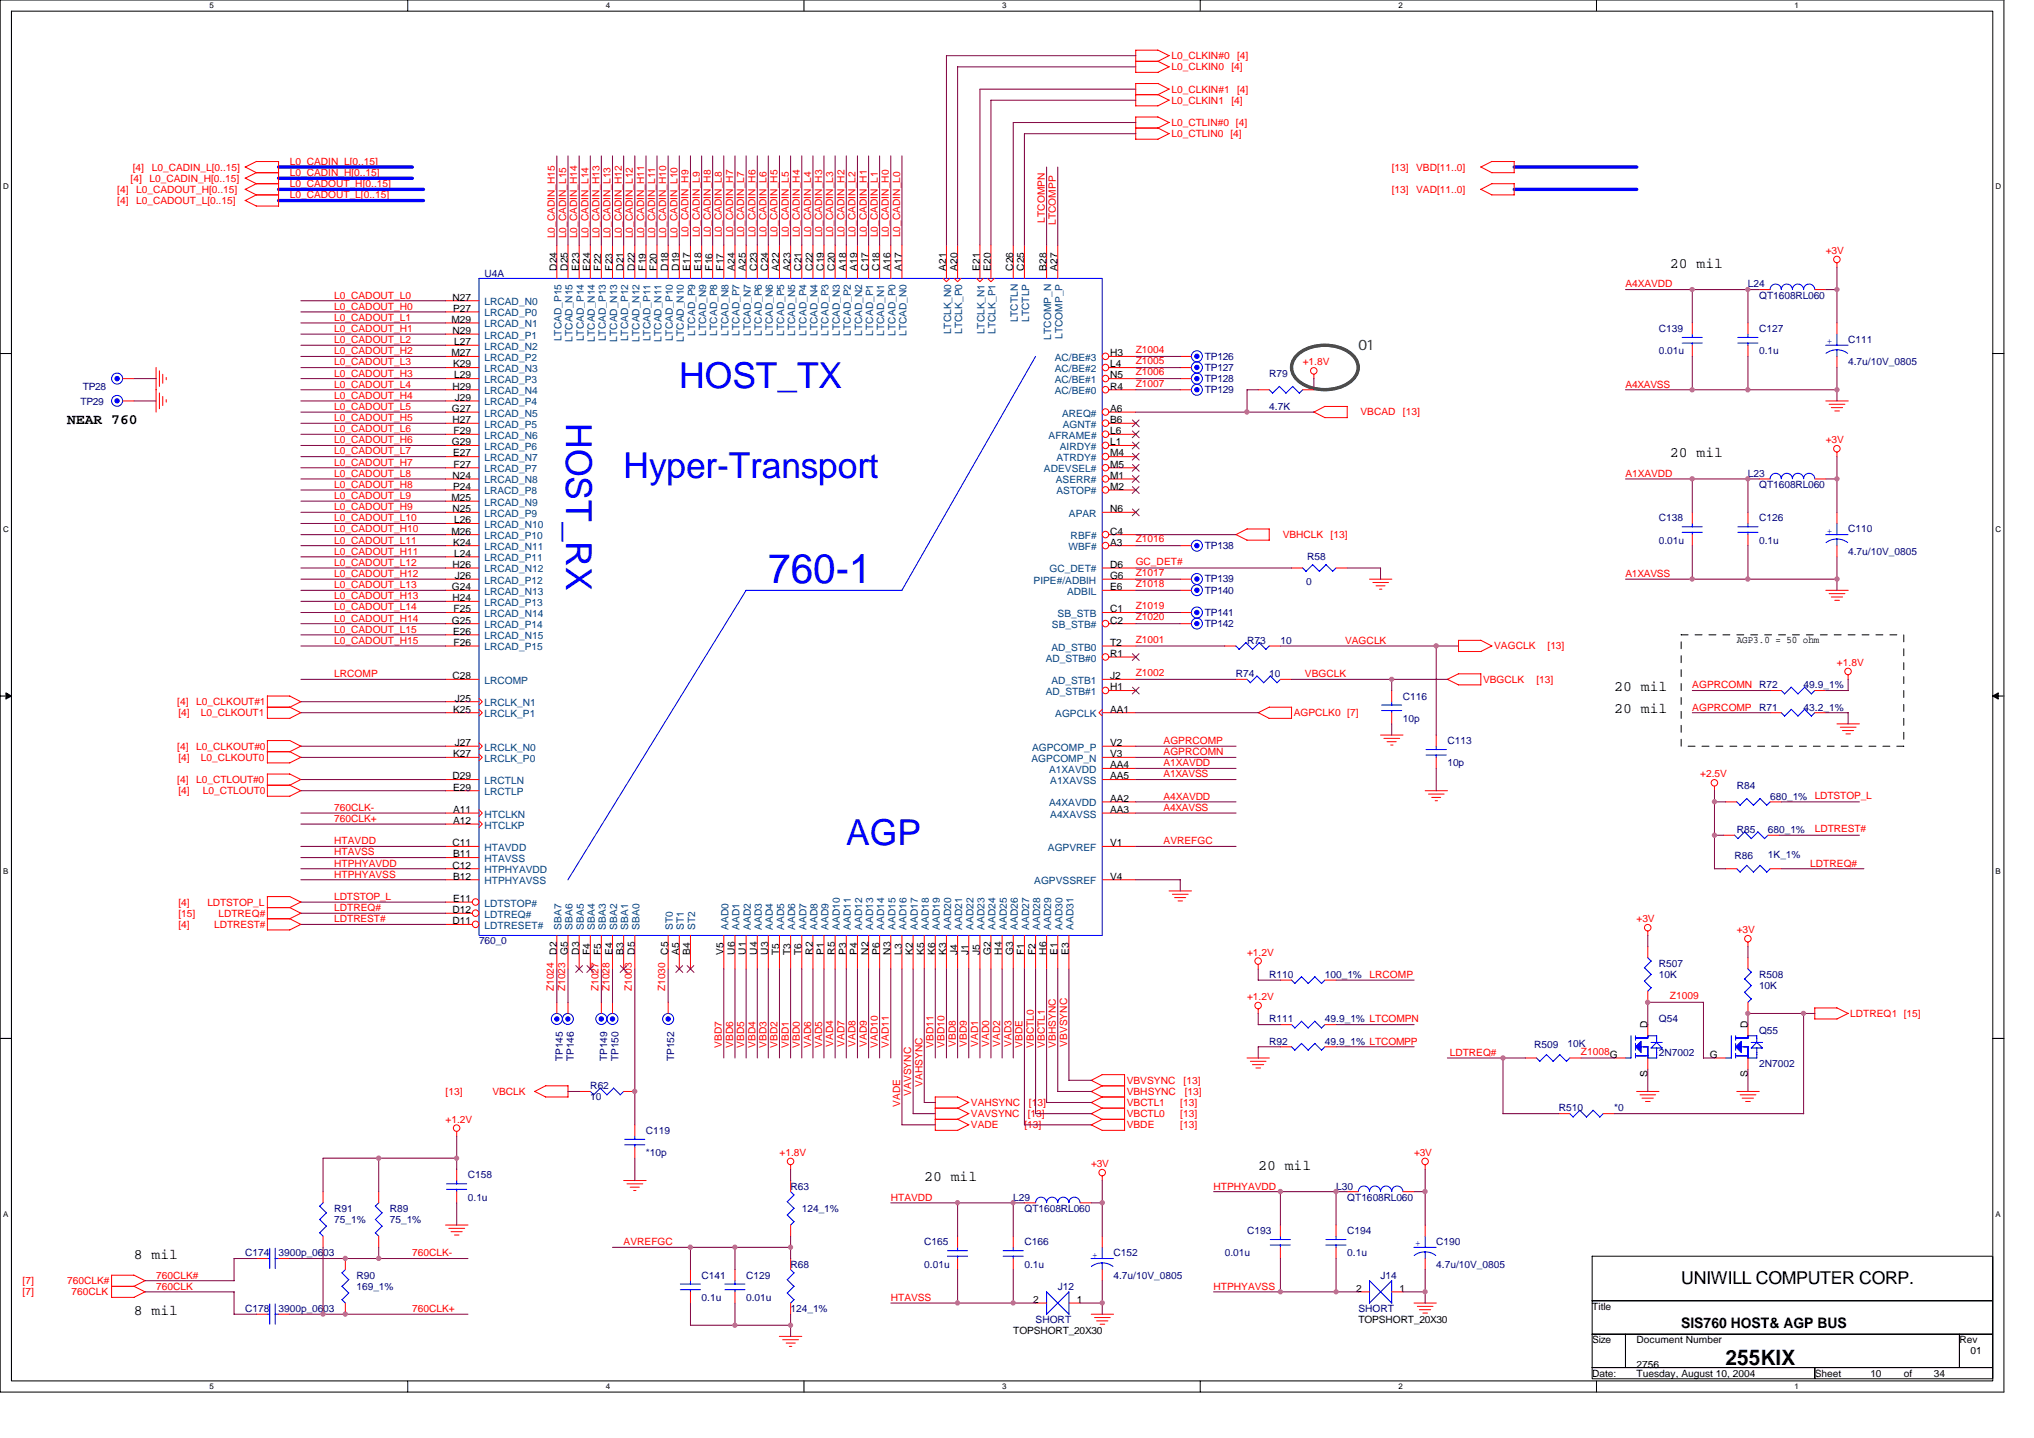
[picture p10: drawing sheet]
<svg xmlns="http://www.w3.org/2000/svg" width="297mm" height="210mm" viewBox="0 0 297 210" stroke-linecap="round" stroke-linejoin="round" font-family="sans-serif">
<defs><g id="words">
<text font-size="6" fill="#00f" x="112.2" y="85.1">760-1</text>
<g font-size="5.2" fill="#00f">
<text x="99.2" y="56.7">HOST_TX</text>
<text x="82.7" y="61.8" transform="rotate(90 82.7 61.8)">HOST_RX</text>
<text x="91.1" y="69.7">Hyper-Transport</text>
<text x="123.6" y="123.4">AGP</text>
</g>
<text font-size="3.1" x="252" y="199.2">255KIX</text>
<text font-size="2.6" x="245.5" y="187.5">UNIWILL COMPUTER CORP.</text>
<g font-size="2.1">
<text x="243.9" y="39.1">20 mil</text>
<text x="9.8" y="61.9">NEAR 760</text>
<text x="243.9" y="66.7">20 mil</text>
<text x="235.8" y="100.9">20 mil</text>
<text x="235.8" y="104.1">20 mil</text>
<text x="135" y="172.4">20 mil</text>
<text x="183.7" y="170.8">20 mil</text>
<text x="19.6" y="183.8">8 mil</text>
<text x="19.6" y="191.9">8 mil</text>
<text x="245.5" y="193.8">SIS760 HOST&amp; AGP BUS</text>
</g>
<text font-size="2.1" fill="#008000" x="198.4" y="51.1">01</text>
<g font-size="1.5" fill="#f00">
<text x="171.1" y="8.6">L0_CLKIN#0</text>
<text x="171.1" y="10.3">L0_CLKIN0</text>
<text x="179.8" y="10.3">[4]</text>
<text x="180.7" y="8.6">[4]</text>
<text x="171.1" y="13.5">L0_CLKIN#1</text>
<text x="171.1" y="15.1">L0_CLKIN1</text>
<text x="179.8" y="15.1">[4]</text>
<text x="180.7" y="13.5">[4]</text>
<text x="171.1" y="18.4">L0_CTLIN#0 [4]</text>
<text x="171.1" y="20">L0_CTLIN0 [4]</text>
<text x="17.1" y="28.1">[4]</text>
<text x="17.1" y="29.8">[4]</text>
<text x="19.1" y="26.5">[4]</text>
<text x="19.4" y="24.9">[4]</text>
<text x="19.9" y="28.1">L0_CADOUT_H[0..15]</text>
<text x="19.9" y="29.8">L0_CADOUT_L[0..15]</text>
<text x="21.8" y="26.5">L0_CADIN_H[0..15]</text>
<text x="22.2" y="24.9">L0_CADIN_L[0..15]</text>
<text x="42.3" y="24.1">L0_CADIN_L[0..15]</text>
<text x="42.3" y="27.3">L0_CADOUT_H[0..15]</text>
<text x="42.3" y="25.7">L0_CADIN_H[0..15]</text>
<text x="42.3" y="29">L0_CADOUT_L[0..15]</text>
<text x="203.2" y="28.1">[13]</text>
<text x="203.2" y="24.9">[13]</text>
<text x="206.8" y="28.1">VAD[11..0]</text>
<text x="206.8" y="24.9">VBD[11..0]</text>
<text x="81" y="34.8" transform="rotate(-90 81 34.8)">L0_CADIN_H15</text>
<text x="82.7" y="34.8" transform="rotate(-90 82.7 34.8)">L0_CADIN_L15</text>
<text x="84.3" y="34.8" transform="rotate(-90 84.3 34.8)">L0_CADIN_H14</text>
<text x="85.9" y="34.8" transform="rotate(-90 85.9 34.8)">L0_CADIN_L14</text>
<text x="87.6" y="34.8" transform="rotate(-90 87.6 34.8)">L0_CADIN_H13</text>
<text x="89.2" y="34.8" transform="rotate(-90 89.2 34.8)">L0_CADIN_L13</text>
<text x="90.8" y="34.8" transform="rotate(-90 90.8 34.8)">L0_CADIN_H12</text>
<text x="92.4" y="34.8" transform="rotate(-90 92.4 34.8)">L0_CADIN_L12</text>
<text x="94.1" y="34.8" transform="rotate(-90 94.1 34.8)">L0_CADIN_H11</text>
<text x="95.7" y="34.8" transform="rotate(-90 95.7 34.8)">L0_CADIN_L11</text>
<text x="97.3" y="34.8" transform="rotate(-90 97.3 34.8)">L0_CADIN_H10</text>
<text x="98.9" y="34.8" transform="rotate(-90 98.9 34.8)">L0_CADIN_L10</text>
<text x="100.6" y="34.6" transform="rotate(-90 100.6 34.6)">L0_CADIN_H9</text>
<text x="102.2" y="34.6" transform="rotate(-90 102.2 34.6)">L0_CADIN_L9</text>
<text x="103.8" y="34.6" transform="rotate(-90 103.8 34.6)">L0_CADIN_H8</text>
<text x="105.4" y="34.6" transform="rotate(-90 105.4 34.6)">L0_CADIN_L8</text>
<text x="107.1" y="34.6" transform="rotate(-90 107.1 34.6)">L0_CADIN_H7</text>
<text x="108.7" y="34.6" transform="rotate(-90 108.7 34.6)">L0_CADIN_L7</text>
<text x="110.3" y="34.6" transform="rotate(-90 110.3 34.6)">L0_CADIN_H6</text>
<text x="111.9" y="34.6" transform="rotate(-90 111.9 34.6)">L0_CADIN_L6</text>
<text x="113.6" y="34.6" transform="rotate(-90 113.6 34.6)">L0_CADIN_H5</text>
<text x="115.2" y="34.6" transform="rotate(-90 115.2 34.6)">L0_CADIN_L5</text>
<text x="116.8" y="34.6" transform="rotate(-90 116.8 34.6)">L0_CADIN_H4</text>
<text x="118.4" y="34.6" transform="rotate(-90 118.4 34.6)">L0_CADIN_L4</text>
<text x="120.1" y="34.6" transform="rotate(-90 120.1 34.6)">L0_CADIN_H3</text>
<text x="121.7" y="34.6" transform="rotate(-90 121.7 34.6)">L0_CADIN_L3</text>
<text x="123.3" y="34.6" transform="rotate(-90 123.3 34.6)">L0_CADIN_H2</text>
<text x="124.9" y="34.6" transform="rotate(-90 124.9 34.6)">L0_CADIN_L2</text>
<text x="126.6" y="34.6" transform="rotate(-90 126.6 34.6)">L0_CADIN_H1</text>
<text x="128.2" y="34.6" transform="rotate(-90 128.2 34.6)">L0_CADIN_L1</text>
<text x="129.8" y="34.6" transform="rotate(-90 129.8 34.6)">L0_CADIN_H0</text>
<text x="131.4" y="34.6" transform="rotate(-90 131.4 34.6)">L0_CADIN_L0</text>
<text x="152.6" y="32.5" transform="rotate(-90 152.6 32.5)">LTCOMPN</text>
<text x="154.2" y="32.9" transform="rotate(-90 154.2 32.9)">LTCOMPP</text>
<text x="237.4" y="42">A4XAVDD</text>
<text x="266.6" y="37.1">+3V</text>
<text x="48.8" y="45.2">L0_CADOUT_H0</text>
<text x="48.8" y="46.8">L0_CADOUT_L1</text>
<text x="48.8" y="43.6">L0_CADOUT_L0</text>
<text x="48.8" y="50.1">L0_CADOUT_L2</text>
<text x="48.8" y="51.7">L0_CADOUT_H2</text>
<text x="48.8" y="53.3">L0_CADOUT_L3</text>
<text x="48.8" y="48.5">L0_CADOUT_H1</text>
<text x="165.9" y="51.5">Z1004</text>
<text x="165.9" y="53.2">Z1005</text>
<text x="190.2" y="53.3">+1.8V</text>
<text x="48.8" y="56.6">L0_CADOUT_L4</text>
<text x="48.8" y="59.8">L0_CADOUT_L5</text>
<text x="48.8" y="58.2">L0_CADOUT_H4</text>
<text x="48.8" y="55">L0_CADOUT_H3</text>
<text x="165.9" y="54.8">Z1006</text>
<text x="165.9" y="56.4">Z1007</text>
<text x="237.4" y="56.6">A4XAVSS</text>
<text x="48.8" y="64.7">L0_CADOUT_H6</text>
<text x="48.8" y="61.5">L0_CADOUT_H5</text>
<text x="48.8" y="63.1">L0_CADOUT_L6</text>
<text x="198.7" y="60.6">VBCAD</text>
<text x="204.9" y="60.6">[13]</text>
<text x="266.6" y="64.7">+3V</text>
<text x="48.8" y="66.3">L0_CADOUT_L7</text>
<text x="48.8" y="68">L0_CADOUT_H7</text>
<text x="48.8" y="71.2">L0_CADOUT_H8</text>
<text x="48.8" y="69.6">L0_CADOUT_L8</text>
<text x="237.4" y="69.6">A1XAVDD</text>
<text x="48.8" y="72.8">L0_CADOUT_L9</text>
<text x="48.8" y="77.7">L0_CADOUT_H10</text>
<text x="48.8" y="76.1">L0_CADOUT_L10</text>
<text x="48.8" y="74.5">L0_CADOUT_H9</text>
<text x="48.8" y="82.6">L0_CADOUT_L12</text>
<text x="48.8" y="79.4">L0_CADOUT_L11</text>
<text x="48.8" y="81">L0_CADOUT_H11</text>
<text x="165.9" y="82.4">GC_DET#</text>
<text x="165.9" y="79.2">Z1016</text>
<text x="187.3" y="78.5">VBHCLK</text>
<text x="194.3" y="78.5">[13]</text>
<text x="48.8" y="84.2">L0_CADOUT_H12</text>
<text x="48.8" y="87.5">L0_CADOUT_H13</text>
<text x="48.8" y="89.1">L0_CADOUT_L14</text>
<text x="48.8" y="85.9">L0_CADOUT_L13</text>
<text x="165.9" y="84.1">Z1017</text>
<text x="165.9" y="85.7">Z1018</text>
<text x="165.9" y="88.9">Z1019</text>
<text x="237.4" y="84.2">A1XAVSS</text>
<text x="48.8" y="92.4">L0_CADOUT_L15</text>
<text x="48.8" y="90.7">L0_CADOUT_H14</text>
<text x="48.8" y="94">L0_CADOUT_H15</text>
<text x="165.9" y="93.8">Z1001</text>
<text x="165.9" y="90.6">Z1020</text>
<text x="196.4" y="94">VAGCLK</text>
<text x="218.2" y="94.8">VAGCLK</text>
<text x="226" y="94.8">[13]</text>
<text x="48.8" y="98.8">LRCOMP</text>
<text x="165.9" y="98.7">Z1002</text>
<text x="190.6" y="98.8">VBGCLK</text>
<text x="216.6" y="99.7">VBGCLK</text>
<text x="224.4" y="99.7">[13]</text>
<text x="247.1" y="100.5">AGPRCOMN R72</text>
<text x="268.3" y="97.2">+1.8V</text>
<text x="25.9" y="102.9">[4]</text>
<text x="26.1" y="104.5">[4]</text>
<text x="28.7" y="102.9">L0_CLKOUT#1</text>
<text x="29.3" y="104.5">L0_CLKOUT1</text>
<text x="188.9" y="104.5">AGPCLK0 [7]</text>
<text x="247.1" y="103.7">AGPRCOMP</text>
<text x="25.9" y="109.4">[4]</text>
<text x="26.1" y="111">[4]</text>
<text x="28.7" y="109.4">L0_CLKOUT#0</text>
<text x="29.3" y="111">L0_CLKOUT0</text>
<text x="169.9" y="108.6">AGPRCOMP</text>
<text x="169.9" y="113.5">A1XAVSS</text>
<text x="169.9" y="111.9">A1XAVDD</text>
<text x="169.9" y="110.2">AGPRCOMN</text>
<text x="248.3" y="113.5">+2.5V</text>
<text x="25.9" y="114.3">[4]</text>
<text x="26.1" y="115.9">[4]</text>
<text x="28.7" y="114.3">L0_CTLOUT#0</text>
<text x="29.6" y="115.9">L0_CTLOUT0</text>
<text x="48.8" y="120">760CLK+</text>
<text x="48.8" y="118.4">760CLK-</text>
<text x="169.9" y="118.4">A4XAVSS</text>
<text x="169.9" y="116.7">A4XAVDD</text>
<text x="265" y="116.6">LDTSTOP_L</text>
<text x="48.8" y="123.2">HTAVDD</text>
<text x="48.8" y="124.9">HTAVSS</text>
<text x="169.9" y="123.2">AVREFGC</text>
<text x="265" y="121.5">LDTREST#</text>
<text x="48.8" y="126.5">HTPHYAVDD</text>
<text x="48.8" y="131.4">LDTSTOP_L</text>
<text x="48.8" y="128.1">HTPHYAVSS</text>
<text x="264.4" y="126.5">LDTREQ#</text>
<text x="26.1" y="135.4">[4]</text>
<text x="26.1" y="132.2">[4]</text>
<text x="26.1" y="133.8">[15]</text>
<text x="30.3" y="132.2">LDTSTOP_L</text>
<text x="31.3" y="135.4">LDTREST#</text>
<text x="31.9" y="133.8">LDTREQ#</text>
<text x="48.8" y="133">LDTREQ#</text>
<text x="48.8" y="134.6">LDTREST#</text>
<text x="239" y="134.6">+3V</text>
<text x="253.6" y="136.2">+3V</text>
<text x="182.1" y="139.5">+1.2V</text>
<text x="200" y="142.7">LRCOMP</text>
<text x="80.9" y="144.7" transform="rotate(-90 80.9 144.7)">Z1024</text>
<text x="82.5" y="144.7" transform="rotate(-90 82.5 144.7)">Z1023</text>
<text x="87.4" y="144.7" transform="rotate(-90 87.4 144.7)">Z1027</text>
<text x="89" y="144.7" transform="rotate(-90 89 144.7)">Z1028</text>
<text x="92.3" y="144.7" transform="rotate(-90 92.3 144.7)">Z1003</text>
<text x="97.2" y="144.7" transform="rotate(-90 97.2 144.7)">Z1030</text>
<text x="182.1" y="146">+1.2V</text>
<text x="243.9" y="145.8">Z1009</text>
<text x="270.2" y="148.4">LDTREQ1 [15]</text>
<text x="105.4" y="153" transform="rotate(-90 105.4 153)">VBD7</text>
<text x="107.1" y="153" transform="rotate(-90 107.1 153)">VBD6</text>
<text x="108.7" y="153" transform="rotate(-90 108.7 153)">VBD5</text>
<text x="110.3" y="153" transform="rotate(-90 110.3 153)">VBD4</text>
<text x="111.9" y="153" transform="rotate(-90 111.9 153)">VBD3</text>
<text x="113.6" y="153" transform="rotate(-90 113.6 153)">VBD2</text>
<text x="115.2" y="153" transform="rotate(-90 115.2 153)">VBD1</text>
<text x="116.8" y="153" transform="rotate(-90 116.8 153)">VBD0</text>
<text x="118.4" y="153" transform="rotate(-90 118.4 153)">VAD6</text>
<text x="120.1" y="153" transform="rotate(-90 120.1 153)">VAD5</text>
<text x="121.7" y="152.8" transform="rotate(-90 121.7 152.8)">VAD4</text>
<text x="123.3" y="152.8" transform="rotate(-90 123.3 152.8)">VAD7</text>
<text x="124.9" y="152.8" transform="rotate(-90 124.9 152.8)">VAD8</text>
<text x="126.6" y="152.8" transform="rotate(-90 126.6 152.8)">VAD9</text>
<text x="128.2" y="153" transform="rotate(-90 128.2 153)">VAD10</text>
<text x="129.8" y="153" transform="rotate(-90 129.8 153)">VAD11</text>
<text x="136.3" y="153" transform="rotate(-90 136.3 153)">VBD11</text>
<text x="137.9" y="153" transform="rotate(-90 137.9 153)">VBD10</text>
<text x="139.6" y="152.8" transform="rotate(-90 139.6 152.8)">VBD8</text>
<text x="141.2" y="152.8" transform="rotate(-90 141.2 152.8)">VBD9</text>
<text x="142.8" y="152.8" transform="rotate(-90 142.8 152.8)">VAD1</text>
<text x="144.5" y="152.8" transform="rotate(-90 144.5 152.8)">VAD0</text>
<text x="146.1" y="152.8" transform="rotate(-90 146.1 152.8)">VAD2</text>
<text x="147.7" y="152.8" transform="rotate(-90 147.7 152.8)">VAD3</text>
<text x="149.3" y="153" transform="rotate(-90 149.3 153)">VBDE</text>
<text x="151" y="153" transform="rotate(-90 151 153)">VBCTL0</text>
<text x="152.6" y="153" transform="rotate(-90 152.6 153)">VBCTL1</text>
<text x="154.2" y="153" transform="rotate(-90 154.2 153)">VBHSYNC</text>
<text x="155.8" y="152.8" transform="rotate(-90 155.8 152.8)">VBVSYNC</text>
<text x="211.7" y="154.1">LDTREQ#</text>
<text x="230.9" y="154">Z1008</text>
<text x="65.1" y="159.8">[13]</text>
<text x="71.9" y="159.8">VBCLK</text>
<text x="131.4" y="161.6" transform="rotate(-90 131.4 161.6)">VADE</text>
<text x="133.1" y="160" transform="rotate(-90 133.1 160)">VAVSYNC</text>
<text x="134.7" y="158.7" transform="rotate(-90 134.7 158.7)">VAHSYNC</text>
<text x="141.8" y="161.4">VAHSYNC</text>
<text x="150.3" y="161.4">[13]</text>
<text x="164.5" y="161.4">VBCTL1</text>
<text x="164.5" y="159.8">VBHSYNC</text>
<text x="164.5" y="158.2">VBVSYNC</text>
<text x="172.4" y="161.4">[13]</text>
<text x="172.8" y="158.2">[13]</text>
<text x="173" y="159.8">[13]</text>
<text x="65.1" y="163.9">+1.2V</text>
<text x="141.8" y="163.1">VAVSYNC</text>
<text x="141.8" y="164.7">VADE</text>
<text x="149.6" y="164.7">[13]</text>
<text x="150.1" y="163.1">[13]</text>
<text x="164.5" y="163.1">VBCTL0</text>
<text x="164.5" y="164.7">VBDE</text>
<text x="172.4" y="163.1">[13]</text>
<text x="172.4" y="164.7">[13]</text>
<text x="113.8" y="168.8">+1.8V</text>
<text x="159.4" y="170.4">+3V</text>
<text x="177.2" y="173.6">HTPHYAVDD</text>
<text x="206.5" y="168.8">+3V</text>
<text x="130.1" y="175.3">HTAVDD</text>
<text x="60.2" y="183.4">760CLK-</text>
<text x="91.1" y="181.8">AVREFGC</text>
<text x="3.3" y="189.1">[7]</text>
<text x="3.3" y="187.5">[7]</text>
<text x="9.8" y="187.5">760CLK#</text>
<text x="10.5" y="189.1">760CLK</text>
<text x="22.8" y="186.6">760CLK#</text>
<text x="22.8" y="188.3">760CLK</text>
<text x="60.2" y="191.5">760CLK+</text>
<text x="130.1" y="189.9">HTAVSS</text>
<text x="177.2" y="188.3">HTPHYAVSS</text>
</g>
<g font-size="1.5" fill="#000080">
<text x="70.8" y="40.5">U4A</text>
<text x="255.3" y="42">L24</text>
<text x="256.9" y="43.6">QT1608RL060</text>
<text x="175.9" y="52.5">TP126</text>
<text x="242.2" y="48.5">C139</text>
<text x="242.2" y="51.7">0.01u</text>
<text x="256.9" y="48.5">C127</text>
<text x="256.9" y="51.7">0.1u</text>
<text x="269.9" y="50.1">C111</text>
<text x="269.9" y="53.3">4.7u/10V_0805</text>
<text x="11.7" y="59.2">TP29</text>
<text x="12.1" y="56.9">TP28</text>
<text x="175.9" y="57.4">TP129</text>
<text x="175.9" y="55.8">TP128</text>
<text x="175.9" y="54.1">TP127</text>
<text x="185.4" y="55">R79</text>
<text x="185.4" y="59.8">4.7K</text>
<text x="255.3" y="69.6">L23</text>
<text x="256.9" y="71.2">QT1608RL060</text>
<text x="242.2" y="76.1">C138</text>
<text x="256.9" y="76.1">C126</text>
<text x="269.9" y="77.7">C110</text>
<text x="175.9" y="80.2">TP138</text>
<text x="190.9" y="81.8">R58</text>
<text x="242.2" y="79.4">0.01u</text>
<text x="256.9" y="79.4">0.1u</text>
<text x="269.9" y="81">4.7u/10V_0805</text>
<text x="175.9" y="89.9">TP141</text>
<text x="175.9" y="86.7">TP140</text>
<text x="175.9" y="85">TP139</text>
<text x="190.7" y="85.4">0</text>
<text x="175.9" y="91.5">TP142</text>
<text x="182.1" y="94">R73</text>
<text x="187" y="94">10</text>
<text x="180.5" y="98.8">R74</text>
<text x="185.4" y="98.8">10</text>
<text x="263.4" y="100.5">49.9_1%</text>
<text x="204.9" y="102.1">C116</text>
<text x="204.9" y="105.3">10p</text>
<text x="256.9" y="103.7">R71</text>
<text x="263.4" y="103.7">43.2_1%</text>
<text x="211.4" y="108.6">C113</text>
<text x="211.4" y="111.9">10p</text>
<text x="253.6" y="115.1">R84</text>
<text x="258.5" y="116.7">680_1%</text>
<text x="253.3" y="125.3">R86</text>
<text x="253.6" y="121.6">R85</text>
<text x="258.2" y="121.6">680_1%</text>
<text x="258.2" y="125.2">1K_1%</text>
<text x="70" y="137.9">760_0</text>
<text x="185.4" y="142.7">R110</text>
<text x="193.5" y="142.7">100_1%</text>
<text x="242.2" y="141.1">R507</text>
<text x="242.2" y="142.7">10K</text>
<text x="256.9" y="142.7">R508</text>
<text x="185.4" y="149.2">R111</text>
<text x="193.5" y="149.2">49.9_1% LTCOMPN</text>
<text x="242.2" y="149.2">Q54</text>
<text x="256.9" y="144.4">10K</text>
<text x="82.2" y="154.9" transform="rotate(-90 82.2 154.9)">TP145</text>
<text x="83.8" y="154.9" transform="rotate(-90 83.8 154.9)">TP146</text>
<text x="88.7" y="154.9" transform="rotate(-90 88.7 154.9)">TP149</text>
<text x="90.3" y="154.9" transform="rotate(-90 90.3 154.9)">TP150</text>
<text x="98.4" y="154.9" transform="rotate(-90 98.4 154.9)">TP152</text>
<text x="185.4" y="152.5">R92</text>
<text x="193.5" y="152.5">49.9_1% LTCOMPP</text>
<text x="224" y="153">R509</text>
<text x="228.9" y="152.8">10K</text>
<text x="242.2" y="154.1">2N7002</text>
<text x="256.9" y="150.9">Q55</text>
<text x="256.9" y="155.7">2N7002</text>
<text x="86.2" y="159">R62</text>
<text x="86.2" y="160.6">10</text>
<text x="94.3" y="165.5">C119</text>
<text x="227.6" y="162.2">R510</text>
<text x="235.8" y="162.2">*0</text>
<text x="68.3" y="172">C158</text>
<text x="94.3" y="168.8">*10p</text>
<text x="115.5" y="173.6">R63</text>
<text x="195.1" y="173.6">L30</text>
<text x="48.8" y="176.9">R91</text>
<text x="48.8" y="178.5">75_1%</text>
<text x="56.9" y="176.9">R89</text>
<text x="56.9" y="178.5">75_1%</text>
<text x="68.3" y="175.3">0.1u</text>
<text x="117.1" y="176.9">124_1%</text>
<text x="148" y="175.3">L29</text>
<text x="149.6" y="176.9">QT1608RL060</text>
<text x="196.7" y="175.3">QT1608RL060</text>
<text x="35.8" y="183.4">C174</text>
<text x="40.7" y="183.4">3900p_0603</text>
<text x="115.5" y="185">R68</text>
<text x="135" y="181.8">C165</text>
<text x="135" y="185">0.01u</text>
<text x="149.6" y="181.8">C166</text>
<text x="149.6" y="185">0.1u</text>
<text x="162.6" y="183.4">C152</text>
<text x="178.9" y="183.4">0.01u</text>
<text x="182.1" y="180.1">C193</text>
<text x="196.7" y="180.1">C194</text>
<text x="196.7" y="183.4">0.1u</text>
<text x="209.7" y="181.8">C190</text>
<text x="209.7" y="185">4.7u/10V_0805</text>
<text x="35.8" y="191.5">C178</text>
<text x="40.7" y="191.5">3900p_0603</text>
<text x="52.1" y="186.6">R90</text>
<text x="52.1" y="188.3">169_1%</text>
<text x="102.5" y="186.6">C141</text>
<text x="102.5" y="189.9">0.1u</text>
<text x="109" y="186.6">C129</text>
<text x="109" y="189.9">0.01u</text>
<text x="115.5" y="191.5">124_1%</text>
<text x="154.5" y="188.3">J12</text>
<text x="162.6" y="186.6">4.7u/10V_0805</text>
<text x="198.4" y="191.5">SHORT</text>
<text x="201.6" y="186.6">J14</text>
<text x="151.2" y="193.1">SHORT</text>
</g>
<g font-size="1.5">
<text x="81.3" y="39.5" transform="rotate(-90 81.3 39.5)">D24</text>
<text x="82.9" y="39.5" transform="rotate(-90 82.9 39.5)">D25</text>
<text x="84.6" y="39.5" transform="rotate(-90 84.6 39.5)">E23</text>
<text x="86.2" y="39.5" transform="rotate(-90 86.2 39.5)">E24</text>
<text x="87.8" y="39.5" transform="rotate(-90 87.8 39.5)">F22</text>
<text x="89.4" y="39.5" transform="rotate(-90 89.4 39.5)">F23</text>
<text x="91.1" y="39.5" transform="rotate(-90 91.1 39.5)">D21</text>
<text x="92.7" y="39.5" transform="rotate(-90 92.7 39.5)">D22</text>
<text x="94.3" y="39.5" transform="rotate(-90 94.3 39.5)">F19</text>
<text x="95.9" y="39.5" transform="rotate(-90 95.9 39.5)">F20</text>
<text x="97.6" y="39.5" transform="rotate(-90 97.6 39.5)">D18</text>
<text x="99.2" y="39.5" transform="rotate(-90 99.2 39.5)">D19</text>
<text x="100.8" y="39.5" transform="rotate(-90 100.8 39.5)">E17</text>
<text x="102.4" y="39.5" transform="rotate(-90 102.4 39.5)">E18</text>
<text x="104.1" y="39.5" transform="rotate(-90 104.1 39.5)">F16</text>
<text x="105.7" y="39.5" transform="rotate(-90 105.7 39.5)">F17</text>
<text x="107.3" y="39.5" transform="rotate(-90 107.3 39.5)">A24</text>
<text x="108.9" y="39.5" transform="rotate(-90 108.9 39.5)">A25</text>
<text x="110.6" y="39.5" transform="rotate(-90 110.6 39.5)">C23</text>
<text x="112.2" y="39.5" transform="rotate(-90 112.2 39.5)">C24</text>
<text x="113.8" y="39.5" transform="rotate(-90 113.8 39.5)">A22</text>
<text x="115.4" y="39.5" transform="rotate(-90 115.4 39.5)">A23</text>
<text x="117.1" y="39.5" transform="rotate(-90 117.1 39.5)">C21</text>
<text x="118.7" y="39.5" transform="rotate(-90 118.7 39.5)">C22</text>
<text x="120.3" y="39.5" transform="rotate(-90 120.3 39.5)">C19</text>
<text x="121.9" y="39.5" transform="rotate(-90 121.9 39.5)">C20</text>
<text x="123.6" y="39.5" transform="rotate(-90 123.6 39.5)">A18</text>
<text x="125.2" y="39.5" transform="rotate(-90 125.2 39.5)">A19</text>
<text x="126.8" y="39.5" transform="rotate(-90 126.8 39.5)">C17</text>
<text x="128.4" y="39.5" transform="rotate(-90 128.4 39.5)">C18</text>
<text x="130.1" y="39.5" transform="rotate(-90 130.1 39.5)">A16</text>
<text x="131.7" y="39.5" transform="rotate(-90 131.7 39.5)">A17</text>
<text x="138.2" y="39.5" transform="rotate(-90 138.2 39.5)">A21</text>
<text x="139.8" y="39.5" transform="rotate(-90 139.8 39.5)">A20</text>
<text x="143.1" y="39.5" transform="rotate(-90 143.1 39.5)">E21</text>
<text x="144.7" y="39.5" transform="rotate(-90 144.7 39.5)">E20</text>
<text x="148" y="39.5" transform="rotate(-90 148 39.5)">C26</text>
<text x="149.6" y="39.5" transform="rotate(-90 149.6 39.5)">C25</text>
<text x="152.8" y="39.5" transform="rotate(-90 152.8 39.5)">B28</text>
<text x="154.4" y="39.5" transform="rotate(-90 154.4 39.5)">A27</text>
<text x="65.9" y="47.1">M29</text>
<text x="66.1" y="43.9">N27</text>
<text x="66.2" y="45.5">P27</text>
<text x="65.9" y="52">M27</text>
<text x="66.1" y="48.7">N29</text>
<text x="66.2" y="53.6">K29</text>
<text x="66.3" y="50.4">L27</text>
<text x="162.1" y="52">H3</text>
<text x="162.1" y="53.6">L4</text>
<text x="66.1" y="56.9">H29</text>
<text x="66.3" y="55.2">L29</text>
<text x="66.4" y="58.5">J29</text>
<text x="162.1" y="55.2">N5</text>
<text x="162.1" y="56.9">R4</text>
<text x="66" y="60.1">G27</text>
<text x="66" y="65">G29</text>
<text x="66.1" y="61.8">H27</text>
<text x="66.2" y="63.4">F29</text>
<text x="162.1" y="60.1">A6</text>
<text x="162.1" y="61.8">B6</text>
<text x="162.1" y="63.4">L6</text>
<text x="162.1" y="65">L1</text>
<text x="66.1" y="69.9">N24</text>
<text x="66.2" y="66.6">E27</text>
<text x="66.2" y="71.5">P24</text>
<text x="66.2" y="68.3">F27</text>
<text x="162.1" y="66.6">M4</text>
<text x="162.1" y="68.3">M5</text>
<text x="162.1" y="69.9">M1</text>
<text x="162.1" y="71.5">M2</text>
<text x="65.9" y="73.1">M25</text>
<text x="66.1" y="74.8">N25</text>
<text x="66.3" y="76.4">L26</text>
<text x="162.1" y="74.8">N6</text>
<text x="65.9" y="78">M26</text>
<text x="66.1" y="82.9">H26</text>
<text x="66.2" y="79.6">K24</text>
<text x="66.3" y="81.3">L24</text>
<text x="162.1" y="82.9">D6</text>
<text x="162.1" y="78">C4</text>
<text x="162.1" y="79.6">A3</text>
<text x="66" y="86.1">G24</text>
<text x="66.1" y="87.8">H24</text>
<text x="66.2" y="89.4">F25</text>
<text x="66.4" y="84.5">J26</text>
<text x="162.1" y="89.4">C1</text>
<text x="162.1" y="84.5">G6</text>
<text x="162.1" y="86.1">E6</text>
<text x="66" y="91">G25</text>
<text x="66.2" y="92.6">E26</text>
<text x="66.2" y="94.3">F26</text>
<text x="162.1" y="94.3">T2</text>
<text x="162.1" y="95.9">R1</text>
<text x="162.1" y="91">C2</text>
<text x="253.6" y="93.8">AGP3.0 = 50 ohm</text>
<text x="66.1" y="99.1">C28</text>
<text x="162.1" y="99.1">J2</text>
<text x="162.1" y="100.8">H1</text>
<text x="66.2" y="104">K25</text>
<text x="66.4" y="102.4">J25</text>
<text x="162.1" y="104">AA1</text>
<text x="66.1" y="113.8">D29</text>
<text x="66.2" y="110.5">K27</text>
<text x="66.4" y="108.9">J27</text>
<text x="162.1" y="108.9">V2</text>
<text x="162.1" y="110.5">V3</text>
<text x="162.1" y="112.1">AA4</text>
<text x="162.1" y="113.8">AA5</text>
<text x="66.2" y="115.4">E29</text>
<text x="66.2" y="118.7">A11</text>
<text x="162.1" y="117">AA2</text>
<text x="162.1" y="118.7">AA3</text>
<text x="66.1" y="123.5">C11</text>
<text x="66.2" y="120.3">A12</text>
<text x="66.2" y="125.2">B11</text>
<text x="162.1" y="123.5">V1</text>
<text x="66.1" y="126.8">C12</text>
<text x="66.2" y="128.4">B12</text>
<text x="66.2" y="131.7">E11</text>
<text x="162.1" y="128.4">V4</text>
<text x="66.1" y="133.3">D12</text>
<text x="66.1" y="134.9">D11</text>
<text x="81.3" y="139.4" transform="rotate(-90 81.3 139.4)">D2</text>
<text x="82.9" y="139.4" transform="rotate(-90 82.9 139.4)">G5</text>
<text x="84.6" y="139.4" transform="rotate(-90 84.6 139.4)">D3</text>
<text x="86.2" y="139.4" transform="rotate(-90 86.2 139.4)">F4</text>
<text x="87.8" y="139.4" transform="rotate(-90 87.8 139.4)">F5</text>
<text x="89.4" y="139.4" transform="rotate(-90 89.4 139.4)">E4</text>
<text x="91.1" y="139.4" transform="rotate(-90 91.1 139.4)">B3</text>
<text x="92.7" y="139.4" transform="rotate(-90 92.7 139.4)">D5</text>
<text x="97.6" y="139.4" transform="rotate(-90 97.6 139.4)">C5</text>
<text x="99.2" y="139.4" transform="rotate(-90 99.2 139.4)">A5</text>
<text x="100.8" y="139.4" transform="rotate(-90 100.8 139.4)">B4</text>
<text x="105.7" y="139.4" transform="rotate(-90 105.7 139.4)">V5</text>
<text x="107.3" y="139.4" transform="rotate(-90 107.3 139.4)">U6</text>
<text x="108.9" y="139.4" transform="rotate(-90 108.9 139.4)">U1</text>
<text x="110.6" y="139.4" transform="rotate(-90 110.6 139.4)">U4</text>
<text x="112.2" y="139.4" transform="rotate(-90 112.2 139.4)">U3</text>
<text x="113.8" y="139.4" transform="rotate(-90 113.8 139.4)">T5</text>
<text x="115.4" y="139.4" transform="rotate(-90 115.4 139.4)">T3</text>
<text x="117.1" y="139.4" transform="rotate(-90 117.1 139.4)">T6</text>
<text x="118.7" y="139.4" transform="rotate(-90 118.7 139.4)">R2</text>
<text x="120.3" y="139.4" transform="rotate(-90 120.3 139.4)">P1</text>
<text x="121.9" y="139.4" transform="rotate(-90 121.9 139.4)">R5</text>
<text x="123.6" y="139.4" transform="rotate(-90 123.6 139.4)">P3</text>
<text x="125.2" y="139.4" transform="rotate(-90 125.2 139.4)">P4</text>
<text x="126.8" y="139.4" transform="rotate(-90 126.8 139.4)">N2</text>
<text x="128.4" y="139.4" transform="rotate(-90 128.4 139.4)">P6</text>
<text x="130.1" y="139.4" transform="rotate(-90 130.1 139.4)">N3</text>
<text x="131.7" y="139.4" transform="rotate(-90 131.7 139.4)">L3</text>
<text x="133.3" y="139.4" transform="rotate(-90 133.3 139.4)">K2</text>
<text x="135" y="139.4" transform="rotate(-90 135 139.4)">K5</text>
<text x="136.6" y="139.4" transform="rotate(-90 136.6 139.4)">K6</text>
<text x="138.2" y="139.4" transform="rotate(-90 138.2 139.4)">K3</text>
<text x="139.8" y="139.4" transform="rotate(-90 139.8 139.4)">J4</text>
<text x="141.5" y="139.4" transform="rotate(-90 141.5 139.4)">J1</text>
<text x="143.1" y="139.4" transform="rotate(-90 143.1 139.4)">J5</text>
<text x="144.7" y="139.4" transform="rotate(-90 144.7 139.4)">G2</text>
<text x="146.3" y="139.4" transform="rotate(-90 146.3 139.4)">H4</text>
<text x="148" y="139.4" transform="rotate(-90 148 139.4)">G3</text>
<text x="149.6" y="139.4" transform="rotate(-90 149.6 139.4)">F1</text>
<text x="151.2" y="139.4" transform="rotate(-90 151.2 139.4)">F2</text>
<text x="152.8" y="139.4" transform="rotate(-90 152.8 139.4)">H6</text>
<text x="154.4" y="139.4" transform="rotate(-90 154.4 139.4)">E1</text>
<text x="156.1" y="139.4" transform="rotate(-90 156.1 139.4)">E3</text>
<text x="235.1" y="154.4">G</text>
<text x="240.6" y="150.1" transform="rotate(-90 240.6 150.1)">D</text>
<text x="249.7" y="154.4">G</text>
<text x="255.2" y="150.1" transform="rotate(-90 255.2 150.1)">D</text>
<text x="240.6" y="157.3" transform="rotate(-90 240.6 157.3)">S</text>
<text x="255.2" y="157.3" transform="rotate(-90 255.2 157.3)">S</text>
<text x="150.9" y="190.2">2</text>
<text x="157.2" y="190.2">1</text>
<text x="198" y="188.6">2</text>
<text x="204.4" y="188.6">1</text>
<text x="232.5" y="191.2">Title</text>
<text x="148" y="194.8">TOPSHORT_20X30</text>
<text x="198.4" y="193.1">TOPSHORT_20X30</text>
<text x="232.5" y="196.1">Size</text>
<text x="239" y="196.1">Document Number</text>
<text x="286.1" y="196.1">Rev</text>
<text x="287.8" y="197.7">01</text>
<text x="232.5" y="200.9">Date:</text>
<text x="239" y="199.6">2756</text>
<text x="239" y="200.9">Tuesday, August 10, 2004</text>
<text x="265" y="200.9">Sheet</text>
<text x="273.2" y="200.9">10</text>
<text x="278" y="200.9">of</text>
<text x="282.4" y="200.9">34</text>
</g>
<g font-size="1.5" fill="#004080">
<text x="70.8" y="44.6">LRCAD_N0</text>
<text x="70.8" y="46.2">LRCAD_P0</text>
<text x="70.8" y="47.8">LRCAD_N1</text>
<text x="148.7" y="47.1" transform="rotate(-90 148.7 47.1)">LTCTLN</text>
<text x="150.3" y="47" transform="rotate(-90 150.3 47)">LTCTLP</text>
<text x="70.8" y="49.4">LRCAD_P1</text>
<text x="70.8" y="51.1">LRCAD_N2</text>
<text x="70.8" y="52.7">LRCAD_P2</text>
<text x="82" y="49.8" transform="rotate(-90 82 49.8)">LTCAD_P15</text>
<text x="83.6" y="49.9" transform="rotate(-90 83.6 49.9)">LTCAD_N15</text>
<text x="85.3" y="49.8" transform="rotate(-90 85.3 49.8)">LTCAD_P14</text>
<text x="86.9" y="49.9" transform="rotate(-90 86.9 49.9)">LTCAD_N14</text>
<text x="88.5" y="49.8" transform="rotate(-90 88.5 49.8)">LTCAD_P13</text>
<text x="90.1" y="49.9" transform="rotate(-90 90.1 49.9)">LTCAD_N13</text>
<text x="91.8" y="49.8" transform="rotate(-90 91.8 49.8)">LTCAD_P12</text>
<text x="93.4" y="49.9" transform="rotate(-90 93.4 49.9)">LTCAD_N12</text>
<text x="95" y="49.8" transform="rotate(-90 95 49.8)">LTCAD_P11</text>
<text x="96.6" y="49.9" transform="rotate(-90 96.6 49.9)">LTCAD_N11</text>
<text x="98.3" y="49.8" transform="rotate(-90 98.3 49.8)">LTCAD_P10</text>
<text x="99.9" y="49.9" transform="rotate(-90 99.9 49.9)">LTCAD_N10</text>
<text x="101.5" y="49" transform="rotate(-90 101.5 49)">LTCAD_P9</text>
<text x="103.1" y="49.1" transform="rotate(-90 103.1 49.1)">LTCAD_N9</text>
<text x="104.7" y="49" transform="rotate(-90 104.7 49)">LTCAD_P8</text>
<text x="106.4" y="49.1" transform="rotate(-90 106.4 49.1)">LTCAD_N8</text>
<text x="108" y="49" transform="rotate(-90 108 49)">LTCAD_P7</text>
<text x="109.6" y="49.1" transform="rotate(-90 109.6 49.1)">LTCAD_N7</text>
<text x="111.3" y="49" transform="rotate(-90 111.3 49)">LTCAD_P6</text>
<text x="112.9" y="49.1" transform="rotate(-90 112.9 49.1)">LTCAD_N6</text>
<text x="114.5" y="49" transform="rotate(-90 114.5 49)">LTCAD_P5</text>
<text x="116.1" y="49.1" transform="rotate(-90 116.1 49.1)">LTCAD_N5</text>
<text x="117.8" y="49" transform="rotate(-90 117.8 49)">LTCAD_P4</text>
<text x="119.4" y="49.1" transform="rotate(-90 119.4 49.1)">LTCAD_N4</text>
<text x="121" y="49" transform="rotate(-90 121 49)">LTCAD_P3</text>
<text x="122.6" y="49.1" transform="rotate(-90 122.6 49.1)">LTCAD_N3</text>
<text x="124.3" y="49" transform="rotate(-90 124.3 49)">LTCAD_P2</text>
<text x="125.9" y="49.1" transform="rotate(-90 125.9 49.1)">LTCAD_N2</text>
<text x="127.5" y="49" transform="rotate(-90 127.5 49)">LTCAD_P1</text>
<text x="129.1" y="49.1" transform="rotate(-90 129.1 49.1)">LTCAD_N1</text>
<text x="130.8" y="49" transform="rotate(-90 130.8 49)">LTCAD_P0</text>
<text x="132.4" y="49.1" transform="rotate(-90 132.4 49.1)">LTCAD_N0</text>
<text x="138.9" y="48.8" transform="rotate(-90 138.9 48.8)">LTCLK_N0</text>
<text x="140.5" y="48.7" transform="rotate(-90 140.5 48.7)">LTCLK_P0</text>
<text x="143.8" y="48.8" transform="rotate(-90 143.8 48.8)">LTCLK_N1</text>
<text x="145.4" y="48.7" transform="rotate(-90 145.4 48.7)">LTCLK_P1</text>
<text x="153.5" y="49.6" transform="rotate(-90 153.5 49.6)">LTCOMP_N</text>
<text x="154" y="52.7">AC/BE#3</text>
<text x="155.1" y="49.5" transform="rotate(-90 155.1 49.5)">LTCOMP_P</text>
<text x="70.8" y="54.3">LRCAD_N3</text>
<text x="70.8" y="55.9">LRCAD_P3</text>
<text x="70.8" y="57.6">LRCAD_N4</text>
<text x="70.8" y="59.2">LRCAD_P4</text>
<text x="154" y="54.3">AC/BE#2</text>
<text x="154" y="55.9">AC/BE#1</text>
<text x="154" y="57.6">AC/BE#0</text>
<text x="70.8" y="60.8">LRCAD_N5</text>
<text x="70.8" y="62.4">LRCAD_P5</text>
<text x="70.8" y="64">LRCAD_N6</text>
<text x="70.8" y="65.7">LRCAD_P6</text>
<text x="153.1" y="64">AFRAME#</text>
<text x="154.8" y="65.7">AIRDY#</text>
<text x="155.1" y="60.8">AREQ#</text>
<text x="155.2" y="62.4">AGNT#</text>
<text x="70.8" y="67.3">LRCAD_N7</text>
<text x="70.8" y="68.9">LRCAD_P7</text>
<text x="70.8" y="70.6">LRCAD_N8</text>
<text x="152.5" y="68.9">ADEVSEL#</text>
<text x="154.2" y="70.6">ASERR#</text>
<text x="154.3" y="67.3">ATRDY#</text>
<text x="70.8" y="72.2">LRACD_P8</text>
<text x="70.8" y="73.8">LRCAD_N9</text>
<text x="70.8" y="75.4">LRCAD_P9</text>
<text x="70.8" y="77.1">LRCAD_N10</text>
<text x="154.3" y="72.2">ASTOP#</text>
<text x="156.1" y="75.4">APAR</text>
<text x="70.8" y="78.7">LRCAD_P10</text>
<text x="70.8" y="80.3">LRCAD_N11</text>
<text x="70.8" y="81.9">LRCAD_P11</text>
<text x="70.8" y="83.6">LRCAD_N12</text>
<text x="153.3" y="83.6">GC_DET#</text>
<text x="156" y="80.3">WBF#</text>
<text x="156.4" y="78.7">RBF#</text>
<text x="70.8" y="85.2">LRCAD_P12</text>
<text x="70.8" y="86.8">LRCAD_N13</text>
<text x="70.8" y="88.4">LRCAD_P13</text>
<text x="150.9" y="85.2">PIPE#/ADBIH</text>
<text x="155.8" y="86.8">ADBIL</text>
<text x="70.8" y="90.1">LRCAD_N14</text>
<text x="70.8" y="91.7">LRCAD_P14</text>
<text x="70.8" y="93.3">LRCAD_N15</text>
<text x="70.8" y="95">LRCAD_P15</text>
<text x="153.5" y="95">AD_STB0</text>
<text x="153.6" y="91.7">SB_STB#</text>
<text x="154.4" y="90.1">SB_STB</text>
<text x="70.8" y="99.8">LRCOMP</text>
<text x="152.7" y="101.5">AD_STB#1</text>
<text x="152.7" y="96.6">AD_STB#0</text>
<text x="153.5" y="99.8">AD_STB1</text>
<text x="70.8" y="103.1">LRCLK_N1</text>
<text x="70.8" y="104.7">LRCLK_P1</text>
<text x="154.1" y="104.7">AGPCLK</text>
<text x="70.8" y="109.6">LRCLK_N0</text>
<text x="70.8" y="111.2">LRCLK_P0</text>
<text x="150.6" y="111.2">AGPCOMP_N</text>
<text x="150.7" y="109.6">AGPCOMP_P</text>
<text x="153.2" y="112.8">A1XAVDD</text>
<text x="70.8" y="114.4">LRCTLN</text>
<text x="70.8" y="116.1">LRCTLP</text>
<text x="70.8" y="119.3">HTCLKN</text>
<text x="153.2" y="117.7">A4XAVDD</text>
<text x="153.4" y="119.3">A4XAVSS</text>
<text x="153.4" y="114.4">A1XAVSS</text>
<text x="70.8" y="120.9">HTCLKP</text>
<text x="70.8" y="124.2">HTAVDD</text>
<text x="70.8" y="125.8">HTAVSS</text>
<text x="153" y="124.2">AGPVREF</text>
<text x="70.8" y="127.5">HTPHYAVDD</text>
<text x="70.8" y="129.1">HTPHYAVSS</text>
<text x="151" y="129.1">AGPVSSREF</text>
<text x="70.8" y="132.3">LDTSTOP#</text>
<text x="70.8" y="134">LDTREQ#</text>
<text x="70.8" y="135.6">LDTRESET#</text>
<text x="82" y="135.7" transform="rotate(-90 82 135.7)">SBA7</text>
<text x="83.6" y="135.7" transform="rotate(-90 83.6 135.7)">SBA6</text>
<text x="85.3" y="135.7" transform="rotate(-90 85.3 135.7)">SBA5</text>
<text x="86.9" y="135.7" transform="rotate(-90 86.9 135.7)">SBA4</text>
<text x="88.5" y="135.7" transform="rotate(-90 88.5 135.7)">SBA3</text>
<text x="90.1" y="135.7" transform="rotate(-90 90.1 135.7)">SBA2</text>
<text x="91.8" y="135.7" transform="rotate(-90 91.8 135.7)">SBA1</text>
<text x="93.4" y="135.7" transform="rotate(-90 93.4 135.7)">SBA0</text>
<text x="98.3" y="135.7" transform="rotate(-90 98.3 135.7)">ST0</text>
<text x="99.9" y="135.7" transform="rotate(-90 99.9 135.7)">ST1</text>
<text x="101.5" y="135.7" transform="rotate(-90 101.5 135.7)">ST2</text>
<text x="106.4" y="135.7" transform="rotate(-90 106.4 135.7)">AAD0</text>
<text x="108" y="135.7" transform="rotate(-90 108 135.7)">AAD1</text>
<text x="109.6" y="135.7" transform="rotate(-90 109.6 135.7)">AAD2</text>
<text x="111.3" y="135.7" transform="rotate(-90 111.3 135.7)">AAD3</text>
<text x="112.9" y="135.7" transform="rotate(-90 112.9 135.7)">AAD4</text>
<text x="114.5" y="135.7" transform="rotate(-90 114.5 135.7)">AAD5</text>
<text x="116.1" y="135.7" transform="rotate(-90 116.1 135.7)">AAD6</text>
<text x="117.8" y="135.7" transform="rotate(-90 117.8 135.7)">AAD7</text>
<text x="119.4" y="135.7" transform="rotate(-90 119.4 135.7)">AAD8</text>
<text x="121" y="135.7" transform="rotate(-90 121 135.7)">AAD9</text>
<text x="122.6" y="135.7" transform="rotate(-90 122.6 135.7)">AAD10</text>
<text x="124.3" y="135.7" transform="rotate(-90 124.3 135.7)">AAD11</text>
<text x="125.9" y="135.7" transform="rotate(-90 125.9 135.7)">AAD12</text>
<text x="127.5" y="135.7" transform="rotate(-90 127.5 135.7)">AAD13</text>
<text x="129.1" y="135.7" transform="rotate(-90 129.1 135.7)">AAD14</text>
<text x="130.8" y="135.7" transform="rotate(-90 130.8 135.7)">AAD15</text>
<text x="132.4" y="135.7" transform="rotate(-90 132.4 135.7)">AAD16</text>
<text x="134" y="135.7" transform="rotate(-90 134 135.7)">AAD17</text>
<text x="135.7" y="135.7" transform="rotate(-90 135.7 135.7)">AAD18</text>
<text x="137.3" y="135.7" transform="rotate(-90 137.3 135.7)">AAD19</text>
<text x="138.9" y="135.7" transform="rotate(-90 138.9 135.7)">AAD20</text>
<text x="140.5" y="135.7" transform="rotate(-90 140.5 135.7)">AAD21</text>
<text x="142.2" y="135.7" transform="rotate(-90 142.2 135.7)">AAD22</text>
<text x="143.8" y="135.7" transform="rotate(-90 143.8 135.7)">AAD23</text>
<text x="145.4" y="135.7" transform="rotate(-90 145.4 135.7)">AAD24</text>
<text x="147" y="135.7" transform="rotate(-90 147 135.7)">AAD25</text>
<text x="148.6" y="135.7" transform="rotate(-90 148.6 135.7)">AAD26</text>
<text x="150.3" y="135.7" transform="rotate(-90 150.3 135.7)">AAD27</text>
<text x="151.9" y="135.7" transform="rotate(-90 151.9 135.7)">AAD28</text>
<text x="153.5" y="135.7" transform="rotate(-90 153.5 135.7)">AAD29</text>
<text x="155.1" y="135.7" transform="rotate(-90 155.1 135.7)">AAD30</text>
<text x="156.8" y="135.7" transform="rotate(-90 156.8 135.7)">AAD31</text>
</g>
<g font-size="1.5" fill="#00f">
<text x="266.8" y="50.3">+</text>
<text x="266.8" y="77.9">+</text>
<text x="159.5" y="183.6">+</text>
<text x="206.6" y="181.9">+</text>
</g>
<g font-size="1.2">
<text x="30.6" y="1.2">5</text>
<text x="88.5" y="1.2">4</text>
<text x="146.3" y="1.2">3</text>
<text x="204.2" y="1.2">2</text>
<text x="262.1" y="1.2">1</text>
<text x=".5" y="27.6">D</text>
<text x="291.4" y="27.6">D</text>
<text x=".5" y="77.6">C</text>
<text x="291.4" y="77.6">C</text>
<text x=".5" y="127.6">B</text>
<text x="291.4" y="127.6">B</text>
<text x=".5" y="177.6">A</text>
<text x="291.4" y="177.6">A</text>
<text x="30.6" y="202.8">5</text>
<text x="88.5" y="202.8">4</text>
<text x="146.3" y="202.8">3</text>
<text x="204.2" y="202.8">2</text>
<text x="262.1" y="202.8">1</text>
</g>
</g></defs>
<path d="M0 0h292.6v203.2h-292.6zM1.7 1.6h289.3v200h-289.3z" fill="none" stroke="#000" stroke-width=".15"/>
<g fill="#fff">
<path d="M30.6 .2h.6v1.3h-.6z"/>
<path d="M30.6 201.8h.6v1.3h-.6z"/>
</g>
<path d="M59.5 0v1.6M59.5 201.6v1.6" fill="none" stroke="#000" stroke-width=".15"/>
<g fill="#fff">
<path d="M88.5 .2h.6v1.3h-.6z"/>
<path d="M88.5 201.8h.6v1.3h-.6z"/>
</g>
<path d="M117.4 0v1.6M117.4 201.6v1.6" fill="none" stroke="#000" stroke-width=".15"/>
<g fill="#fff">
<path d="M146.3 .2h.7v1.3h-.7z"/>
<path d="M146.3 201.8h.7v1.3h-.7z"/>
</g>
<path d="M175.3 0v1.6M175.3 201.6v1.6" fill="none" stroke="#000" stroke-width=".15"/>
<g fill="#fff">
<path d="M204.2 .2h.6v1.3h-.6z"/>
<path d="M204.2 201.8h.6v1.3h-.6z"/>
</g>
<path d="M233.1 0v1.6M233.1 201.6v1.6" fill="none" stroke="#000" stroke-width=".15"/>
<g fill="#fff">
<path d="M262.1 .2h.6v1.3h-.6z"/>
<path d="M262.1 201.8h.6v1.3h-.6z"/>
<path d="M.5 26.6h.8v1.3h-.8z"/>
<path d="M291.4 26.6h.9v1.3h-.9z"/>
<path d="M.5 76.6h.8v1.3h-.8z"/>
<path d="M291.4 76.6h.9v1.3h-.9z"/>
</g>
<path d="M0 51.6h1.7M291 51.6h1.6" fill="none" stroke="#000" stroke-width=".15"/>
<g fill="#fff">
<path d="M.5 126.6h.7v1.3h-.7z"/>
<path d="M291.4 126.6h.8v1.3h-.8z"/>
</g>
<path d="M0 101.6h1.7M291 101.6h1.6" fill="none" stroke="#000" stroke-width=".15"/>
<path d="M.9 101.1l.8 .5-.8 .4zM291 101.6l.8-.5v.9z" fill="#000" stroke="#000" stroke-width=".15"/>
<g fill="#fff">
<path d="M.5 176.6h.7v1.2h-.7z"/>
<path d="M291.4 176.6h.8v1.2h-.8z"/>
</g>
<path d="M0 151.6h1.7M291 151.6h1.6M232.5 183.4h58.5v6.5h-58.5zM232.5 189.9h58.5v4.9h-58.5zM232.5 194.8h4.9v4.8h-4.9zM232.5 199.6h32.5v1.7h-32.5zM237.4 194.8h48.7v4.8h-48.7zM265 199.6h26v1.7h-26zM286.1 194.8h4.9v4.8h-4.9z" fill="none" stroke="#000" stroke-width=".15"/>
<path d="M245.5 92.7h32.5M278 92.7v16.2M245.5 108.9v-16.2M278 108.9h-32.5" fill="none" stroke="#000" stroke-width=".15" stroke-dasharray="1 1 1 1 1 1 1 1"/>
<path d="M189.4 51.8a6.4 6.4 0 0 1 8.1 0 2.48 2.48 0 0 1-.6 4.1 6.5 6.5 0 0 1-7.5-.5 2.4 2.4 0 0 1 0-3.6z" fill="none" stroke="#008000" stroke-width=".49"/>
<g fill="none" stroke="#f00" stroke-width=".15">
<path d="M165.8 7.3h3.3M165.8 12.2h3.3M165.8 17.1h3.3M165.9 7.3v3.3M165.9 12.2v3.3M165.9 17.1v3.2h3.2l1.6-.8M169.1 7.3l1.6 .8M169.1 8.9l1.6 .9M169.1 12.2l1.6 .8M169.1 13.8l1.6 .8M169.1 17.1l1.6 .8M169.1 18.7l1.6 .8"/>
<path d="M170.7 8.1l-1.6 .9h-3.3M170.7 9.7l-1.6 .9h-3.2M170.7 13l-1.6 .8h-3.3M170.7 14.6l-1.6 .9h-3.2M170.7 17.9l-1.6 .8h-3.3M35.8 24.4l1.7 .8-1.7 .8M35.8 26l1.6 .8M35.8 27.6l1.6 .8-1.6 .9M35.8 29.3l1.6 .8M37.4 25.2h3.3M37.4 26.8h3.3M37.4 28.4h3.3"/>
<path d="M37.4 23.6h3.3M37.5 23.6l-1.7 .8M37.5 26.8l-1.7 .8M40.7 23.6v6.5h-3.3M81.3 35.8v4.8M82.9 35.8v4.8M84.6 35.8v4.8M86.2 35.8v4.8M87.8 35.8v4.8M89.4 35.8v4.8M91.1 35.8v4.8M92.7 35.8v4.8"/>
<path d="M94.3 35.8v4.8M95.9 35.8v4.8M97.6 35.8v4.8M99.2 35.8v4.8M100.8 35.8v4.8M102.5 35.8v4.8M104.1 35.8v4.8M105.7 35.8v4.8M107.3 35.8v4.8M109 35.8v4.8M110.6 35.8v4.8M112.2 35.8v4.8"/>
<path d="M113.8 35.8v4.8M115.5 35.8v4.8M117.1 35.8v4.8M118.7 35.8v4.8M120.3 35.8v4.8M122 35.8v4.8M123.6 35.8v4.8M125.2 35.8v4.8M126.8 35.8v4.8M128.5 35.8v4.8M130.1 35.8v4.8M131.7 35.8v4.8"/>
<path d="M138.2 35.8v4.8M139.8 35.8v4.8M143.1 35.8v4.8M144.7 35.8v4.8M148 35.8v4.8M149.6 35.8v4.8M152.8 35.8v4.8M154.5 35.8v4.8M216.2 24.4l1.6 .8h3.3M217.9 26.8h3.2v1.7M217.9 23.6h3.2v1.6M217.9 26.8l-1.7 .8 1.6 .8h3.3"/>
<path d="M217.9 23.6l-1.6 .8M268.3 38.4v.6M17.9 58.5h1.7M17.9 55.3h1.7M22.8 53.6v6.6M23.3 54.1v2.3M23.3 57.4v2.3M23.8 54.6v1.3M23.8 57.9v1.3M24.3 55.1v.3M24.3 58.3v.4M65.1 58.5h4.9"/>
<path d="M65.1 52h4.9M65.1 56.9h4.9M65.1 55.3h4.9M65.1 53.7h4.9M65.1 43.9h4.9M65.1 45.5h4.9M65.1 47.1h4.9M65.1 48.8h4.9M65.1 50.4h4.9M137.7 40.6l.5 .5 .5-.5M139.4 40.6l.4 .5 .5-.5M142.6 40.6l.5 .5 .5-.5"/>
<path d="M144.2 40.6l.5 .5 .5-.5M161.9 52h4M161.9 56.9h4M161.9 55.3h4M161.9 53.7h4M172.4 52h1.6M172.4 56.9h1.6M172.4 55.3h1.6M172.4 53.7h1.6M183.7 56.9h1.7M190.2 56.9h1.7M191.9 54.6v.7"/>
<path d="M193.5 59.3h3.3l-.1 1.7h-3.2M193.5 59.3l-1.6 .9M247.1 47.1v1.7M247.1 50.4v1.6M255.3 47.1v1.7M255.3 50.4v1.6M256.9 42.3h1.6M265 42.3h1.6M266.6 58.5h3.3M267.1 59h2.3M267.4 59.5h1.7M267.9 60h.7"/>
<path d="M268.3 47.1v1.7M268.3 52v1.7M65.1 69.9h4.9M65.1 79.7h4.9M65.1 60.2h4.9M65.1 61.8h4.9M65.1 63.4h4.9M65.1 65h4.9M65.1 66.7h4.9M65.1 68.3h4.9M65.1 71.5h4.9M65.1 73.2h4.9"/>
<path d="M65.1 74.8h4.9M65.1 76.4h4.9M65.1 78h4.9M161 74.8h4.9M161.9 69.9h4M161.9 79.7h4M161.9 60.2h4M161.9 61.8h4M161.9 63.4h4M161.9 65h4M161.9 66.7h4M161.9 68.3h4"/>
<path d="M161.9 71.5h4M161.9 78h4M172.4 79.7h1.6M182.1 77.2h3.3v1.7l-3.3-.1-1.6-.8M182.1 77.2l-1.6 .8M191.9 60.1l1.6 .9M247.1 74.8v1.6M247.1 78v1.7M255.3 74.8v1.6M255.3 78v1.7M256.9 69.9h1.6M265 69.9h1.6"/>
<path d="M268.3 66v.7M268.3 74.8v1.6M268.3 79.7v1.6M65.1 86.2h4.9M65.1 84.5h4.9M65.1 94.3h4.9M65.1 99.2h4.9M65.1 91h4.9M65.1 89.4h4.9M65.1 82.9h4.9M65.1 81.3h4.9M65.1 87.8h4.9"/>
<path d="M65.1 92.7h4.9M161 86.2h4.9M161 84.5h4.9M161 94.3h4.9M161 99.2h4.9M161 89.4h4.9M161 82.9h4.9M161.9 91h4M161.9 95.9h4M172.4 86.2h1.6M172.4 84.5h1.6M172.4 91h1.6"/>
<path d="M172.4 89.4h1.6M178.9 94.3h1.6M180.5 99.2h1.6M185.4 94.3h1.6M187 99.2h1.6M188.6 82.9h1.6M195.1 82.9h1.6M200 84.5h3.3M200.5 85h2.3M201 85.5h1.3M201.5 86h.3M213 100h3.3"/>
<path d="M213 93.5h3.2l1.7 .8M213 98.4h3.3M213 93.5v1.6h3.3M213 98.3l-1.7 .8 1.7 .9M216.3 98.4v1.6M217.9 94.3l-1.6 .8M266.6 86.2h3.3M267.1 86.7h2.3M267.4 87.1h1.7M267.9 87.6h.7M269.9 98.5v.7M39 108.1h3.3"/>
<path d="M39 113h3.3M39 103.2h3.3M39 101.6v3.3M39 108.1v3.3M39 113v3.2M39 101.6h3.3l1.7 .8M42.3 108.1l1.6 .8M42.3 114.6l1.6 .8M42.3 109.7l1.6 .9M42.3 113l1.6 .8M42.3 103.2l1.6 .8M43.9 102.4l-1.6 .9"/>
<path d="M44 108.9l-1.7 .8h-3.3M44 113.8l-1.7 .8h-3.3M44 115.4l-1.7 .8h-3.3M44 110.5l-1.7 .9h-3.3M44 104l-1.7 .9h-3.3M65.1 115.4h4.9M65.1 104h4.9M65.1 102.4h4.9M65.1 108.9h4.9M65.1 110.6h4.9M65.1 113.8h4.9M65.1 118.7h4.9"/>
<path d="M70 101.9l.4 .5-.4 .5M70 103.5l.4 .5-.4 .5M70 108.4l.4 .5-.4 .5M70 110.1l.4 .5-.4 .4M70 118.2l.4 .5-.4 .5M70 119.8l.4 .5-.4 .5M161 103.5l-.5 .5 .5 .5M161 104h4.9M161 117.1h4.9M161 108.9h4.9M161 110.6h4.9M161 113.8h4.9"/>
<path d="M161 118.7h4.9M161 112.2h4.9M161.9 100.8h4M183.7 104l1.7 .9M185.3 104.9h3.3M185.4 103.2h3.2M185.4 103.2l-1.7 .8M188.6 103.2v1.7M201.6 107.3h3.3M202.1 107.8h2.3M202.6 108.3h1.3M203.1 108.8h.3"/>
<path d="M203.2 100.8v1.6M203.2 104v1.7M208.1 115.4h3.3M208.6 115.9h2.3M209.1 116.4h1.3M209.6 116.9h.3M209.7 107.3v1.6M209.7 110.6v1.6M250.4 114.8v.6M252 117.1h1.6M258.5 104h1.6M258.5 117.1h1.6"/>
<path d="M258.5 100.8h1.6M265 104h1.6M265 100.8h1.6M268.3 105.7h3.2M268.7 106.2h2.4M269.1 106.6h1.6M269.6 107.1h.6M39 130.9h3.3M39 130.9v4.9M42.3 134.1l1.6 .8M42.3 132.5l1.6 .8M42.3 130.9l1.6 .8"/>
<path d="M44 133.3l-1.7 .8h-3.3M44 134.9l-1.7 .8h-3.3M44 131.7l-1.7 .8h-3.3M65.1 126.8h4.9M65.1 120.3h4.9M65.1 123.5h4.9M65.1 125.2h4.9M65.1 128.4h4.9M65.1 131.7h3.9M65.1 133.3h3.9M65.1 134.9h3.9M81.3 136.5v4.9"/>
<path d="M82.9 136.5v4.9M84.6 136.5v4.9M86.2 136.5v4.9M87.8 136.5v4.9M89.4 136.5v4.9M91.1 136.5v4.9M92.7 136.5v4.9M97.6 136.5v4.9M99.2 136.5v4.9M100.8 136.5v4.9M105.7 136.5v4.9M107.3 136.5v4.9"/>
<path d="M109 136.5v4.9M110.6 136.5v4.9M112.2 136.5v4.9M113.8 136.5v4.9M115.5 136.5v4.9M117.1 136.5v4.9M118.7 136.5v4.9M120.3 136.5v4.9M122 136.5v4.9M123.6 136.5v4.9M125.2 136.5v4.9M126.8 136.5v4.9"/>
<path d="M128.5 136.5v4.9M130.1 136.5v4.9M131.7 136.5v4.9M133.3 136.5v4.9M135 136.5v4.9M136.6 136.5v4.9M138.2 136.5v4.9M139.8 136.5v4.9M141.5 136.5v4.9M143.1 136.5v4.9M144.7 136.5v4.9M146.3 136.5v4.9"/>
<path d="M148 136.5v4.9M149.6 136.5v4.9M151.2 136.5v4.9M152.8 136.5v4.9M154.5 136.5v4.9M156.1 136.5v4.9M161 123.5h4.9M161 128.4h4.9M170.7 130h3.3M171.2 130.5h2.3M171.5 131h1.7M172 131.5h.7"/>
<path d="M240.6 135.9v.7M240.6 138.2v1.6M251.7 121.9h1.6M252 126.8h1.6M255.3 137.5v.7M255.3 139.8v1.6M258.2 121.9h1.6M258.5 126.8h1.6M78.1 159.3l1.6 .8M81.3 146.3v1.6M82.9 146.3v1.6M82.9 158.5v1.6h-3.2"/>
<path d="M83 158.5h-3.3l-1.6 .8M84.6 159.3h1.6M87.8 146.3v1.6M89.4 146.3v1.6M91.1 159.3h1.6M97.6 146.3v1.6M159.4 159.3l1.6 .8M159.4 157.7l1.6 .8M160.9 158.5h3.4M160.9 156.9h3.3M161 158.5l-1.7 .8M161 156.9l-1.7 .8"/>
<path d="M164.2 156.8v8.2M182.1 154.4h3.3M182.6 154.9h2.3M182.9 155.4h1.6M183.4 155.9h.7M183.7 140.8v.7M183.7 147.3v.7M187 152.8h1.6M187 149.6h1.6M187 143.1h1.6M193.5 152.8h1.6M193.5 149.6h1.6"/>
<path d="M193.5 143.1h1.6M222.8 154.4h1.6M229.3 154.4h1.6M235.8 154.4h1.6M239 159.3h3.3M239.5 159.8h2.3M240.6 144.7v1.6M240.6 149.6v1.6M240.6 154.4v1.7M250.4 154.4h1.6M253.6 159.3h3.3M254.1 159.8h2.3"/>
<path d="M255.3 146.3v1.6M255.3 149.6v1.6M255.3 154.4v1.7M268.2 147.1l1.7 .8M268.3 147.1h-3.3v1.7M269.9 147.9l-1.6 .8h-3.3M47.2 173.9v1.7M55.3 173.9v1.7M65.1 178.8h3.2M65.5 179.3h2.4M65.9 179.8h1.6M66.7 165.2v.6"/>
<path d="M66.7 170.7v1.6M66.7 173.9v1.7M91.1 172.3h3.3M91.6 172.8h2.3M92 173.3h1.4M92.5 173.8h.4M92.7 164.2v1.6M92.7 167.4v1.7M115.5 170v.7M115.5 172.3v1.6M115.5 178.8v1.6M136.6 161.8h3.3"/>
<path d="M136.6 163.4h3.3M136.6 165h3.3M139.8 161.7l1.7 .9M139.8 160.1l1.7 .8M139.8 160.1h-3.2v4.9M141.5 162.5l-1.7 .9 1.7 .8M141.5 164.2l-1.7 .8M141.5 160.9l-1.7 .9M149.6 175.6h1.6M157.7 175.6h1.7M159.4 162.6l1.6 .8M159.4 160.9l1.6 .9"/>
<path d="M159.4 164.2l1.6 .8M160.9 160.1h3.4M160.9 161.8h3.4M160.9 163.4h3.4M161 171.7v.6M161 165h3.3M161 161.8l-1.7 .8M161 160.1l-1.7 .9M161 163.4l-1.7 .8M187 178.8v1.6M195.1 178.8v1.6M196.7 173.9h1.7"/>
<path d="M204.9 173.9h1.6M208.1 170v.7M208.1 178.8v1.6M227.6 162.6h1.7M234.1 162.6h1.7M239.8 160.3h1.6M240.3 160.8h.7M254.4 160.3h1.7M254.9 160.8h.7M19.5 187.7l1.7 .9M19.5 186.1l1.7 .8M19.6 186.1h-3.3v3.3"/>
<path d="M21.2 186.9l-1.6 .9h-3.3M21.2 188.6l-1.6 .8h-3.3M37.4 191.8h1.6M37.4 183.7h1.6M40.7 191.8h1.6M40.7 183.7h1.6M47.2 180.4v1.7M50.4 183.7v1.6M50.4 190.2v1.6M55.3 180.4v1.7M66.4 180.3h.6M100.8 185.3v1.6"/>
<path d="M100.8 188.6v1.6M107.3 185.3v1.6M107.3 188.6v1.6M113.8 195.1h3.3M114.3 195.6h2.3M114.8 196h1.3M115.3 196.5h.3M115.5 183.7v1.6M115.5 190.2v1.6M139.8 180.4v1.7M139.8 183.7v1.6M148 180.4v1.7"/>
<path d="M148 183.7v1.6M151.2 190.2h1.6M156.1 190.2h1.6M159.4 191.8h3.2M159.8 192.3h2.3M160.1 192.8h1.7M160.7 193.3h.6M161 180.4v1.7M161 185.3v1.6M187 182.1v1.6M195.1 182.1v1.6M198.4 188.6h1.6"/>
<path d="M203.2 188.6h1.7M206.5 190.2h3.3M207 190.7h2.3M207.3 191.2h1.6M207.8 191.7h.7M208.1 183.7v1.6"/>
<circle cx="268.3" cy="37.9" r=".48"/>
<circle cx="161.4" cy="56.9" r=".48"/>
<circle cx="161.4" cy="55.3" r=".48"/>
<circle cx="161.4" cy="52" r=".48"/>
<circle cx="161.4" cy="53.6" r=".48"/>
<circle cx="191.9" cy="54.1" r=".48"/>
<circle cx="161.4" cy="61.8" r=".48"/>
<circle cx="161.4" cy="79.6" r=".48"/>
<circle cx="161.4" cy="68.3" r=".48"/>
<circle cx="161.4" cy="66.6" r=".48"/>
<circle cx="161.4" cy="78" r=".48"/>
<circle cx="161.4" cy="69.9" r=".48"/>
<circle cx="161.4" cy="63.4" r=".48"/>
<circle cx="161.4" cy="65" r=".48"/>
<circle cx="161.4" cy="60.1" r=".48"/>
<circle cx="161.4" cy="71.5" r=".48"/>
<circle cx="268.3" cy="65.5" r=".48"/>
<circle cx="161.4" cy="91" r=".48"/>
<circle cx="161.4" cy="95.9" r=".48"/>
<circle cx="269.9" cy="98" r=".48"/>
<circle cx="161.4" cy="100.8" r=".48"/>
<circle cx="250.4" cy="114.3" r=".48"/>
<circle cx="69.5" cy="133.3" r=".48"/>
<circle cx="69.5" cy="134.9" r=".48"/>
<circle cx="69.5" cy="131.7" r=".48"/>
<circle cx="240.6" cy="135.4" r=".48"/>
<circle cx="255.3" cy="137" r=".48"/>
<circle cx="183.7" cy="140.3" r=".48"/>
<circle cx="183.7" cy="146.8" r=".48"/>
<circle cx="66.7" cy="164.7" r=".48"/>
<circle cx="115.5" cy="169.5" r=".48"/>
<circle cx="161" cy="171.2" r=".48"/>
<circle cx="208.1" cy="169.5" r=".48"/>
</g>
<g fill="none" stroke="#00f" stroke-width=".15">
<path d="M70 40.6h91v95.9h-91zM151.2 52l-19.5 34.2M186.8 56.4l1 1 1-1M186.8 56.4l-1 1-.5-.5M188.8 56.4l.9 1 .5-.5M245.7 49.3h2.9M245.7 50.1h2.9M247.1 48.8v.5M247.1 50.1v.3M253.8 49.3h2.9M253.8 50.1h2.9M255.3 48.8v.5"/>
<path d="M255.3 50.1v.3M258.5 42.2a.82 .82 0 0 1 .8-.7 .82 .82 0 0 1 .8 .7 .82 .82 0 0 1 .8-.7 .82 .82 0 0 1 .9 .7 .82 .82 0 0 1 .8-.7 .82 .82 0 0 1 .8 .7 .82 .82 0 0 1 .8-.7 .82 .82 0 0 1 .8 .7M266.6 50.4h3.3M266.7 51.6a2.7 2.7 0 0 1 1.5-.5h.1a2.5 2.5 0 0 1 1.5 .5M268.3 48.8v1.6M268.3 51.1v.9M245.7 76.9h2.9M245.7 77.7h2.9M247.1 76.4v.5M247.1 77.7v.3M253.8 76.9h2.9M253.8 77.7h2.9"/>
<path d="M255.3 76.4v.5M255.3 77.7v.3M258.5 69.9a.81 .81 0 0 1 .8-.8 .81 .81 0 0 1 .8 .8 .81 .81 0 0 1 .8-.8 .81 .81 0 0 1 .9 .8 .81 .81 0 0 1 .8-.8 .81 .81 0 0 1 .8 .8 .81 .81 0 0 1 .8-.8 .81 .81 0 0 1 .8 .8M266.6 78h3.3M266.7 79.2a2.7 2.7 0 0 1 1.5-.5h.1a2.5 2.5 0 0 1 1.5 .5M268.3 76.4v1.7M268.3 78.7v1M108.9 86.2h22.8M109 86.2l-26.1 42.2M180.5 94.3l.5 .5M181.9 93.8l1 1M181.9 93.8l-.9 1"/>
<path d="M182.1 99.1l.5 .6M183.6 98.7l.9 1M183.6 98.7l-1 1M183.9 93.8l1 1M183.9 93.8l-1 1M185.4 94.3l-.6 .5M185.5 98.7l1 1 .5-.5M185.5 98.7l-1 1M190.2 82.9l.5 .5M191.7 82.4l1 1M191.7 82.4l-1 1M193.6 82.4l1 1"/>
<path d="M193.7 82.4l-1 1M195.1 82.9l-.5 .5M201.8 102.9h2.9M201.8 103.7h2.9M203.2 102.4v.5M203.2 103.7v.3M208.3 109.4h2.9M208.3 110.2h2.9M209.7 108.9v.5M209.7 110.2v.4M253.6 117l.5 .5M255.1 116.5l1 1"/>
<path d="M255.1 116.6l-1 1M257 116.5l1 1M257 116.6l-1 1M258.5 117.1l-.5 .5M260.1 104l.5 .5M260.1 100.8l.5 .5M262.6 104.5l-1-1-1 1M262.6 101.3l-1-1-1 1M263.5 103.5l1 1M263.5 100.3l1 1M263.5 103.5l-1 1M263.5 100.3l-1 1"/>
<path d="M265 104l-.5 .5M265 100.8l-.5 .5M240.6 139.8l.5 .5M253.3 121.9l.5 .5M253.6 126.8l.5 .5M254.8 121.4l.9 1 1-1M254.8 121.4l-1 1M255.1 126.3l1 1M255.1 126.3l-1 1M256.7 121.4l1 1M257 126.3l1 1 .5-.5M257 126.3l-1 1"/>
<path d="M258.2 121.9l-.5 .5M86.2 159.3l.5 .5M87.6 158.8l1 1M87.7 158.8l-1 1M89.6 158.8l1 1M89.6 158.8l-1 1M91.1 159.3l-.5 .5M188.6 152.8l.5 .5M188.6 149.5l.5 .6M188.6 143l.5 .6M190.1 152.3l.9 1M190.1 152.3l-1 1"/>
<path d="M191 150.1l-.9-1-1 1M191 143.6l-.9-1-1 1M192 152.3l1 1 .5-.5M192 149.1l1 1M192 142.6l1 1M192 152.3l-1 1M192 149.1l-1 1M192 142.6l-1 1M193.5 149.6l-.5 .5M193.5 143.1l-.5 .5M224.4 154.4l.5 .5M225.8 153.9l1 1"/>
<path d="M225.8 153.9l-1 1M227.8 153.9l1 1M227.8 153.9l-1 1M229.3 154.4l-.6 .5M237.4 154.4h.8M238.2 151.2v3.2M238.8 151.5h1.8M238.8 154.1h1.9M238.8 151.2v.6M238.8 152.3v1M238.8 153.8v.6M239.7 152.8h1"/>
<path d="M240.1 143.2l1 1-.5 .5M240.1 141.2l1 1M240.6 151.5v-.3h1.4l-.1 1-.8 .8M240.6 152.8v1.7M241.1 152.2h1.7M241.1 140.3l-.9 1M241.1 142.2l-.9 1M241.9 152.1l.9 .9h-1.7M241.9 153l.1 1.4h-1.4M252 154.4h.9M252.8 151.2v3.2M253.4 151.5h1.9"/>
<path d="M253.5 154.1h1.8M253.5 151.2v.6M253.5 152.3v1M253.5 153.8v.6M254.3 152.8h1v1.7M254.8 144.8l1 1M254.8 142.9l1 1M255.2 141.4l.6 .5M255.3 154.4h1.3M255.7 152.2h1.7M255.8 145.8l-.5 .5M255.8 143.8l-1 1"/>
<path d="M255.8 141.9l-1 1M256.5 152.1l.9 .9h-1.6M256.6 151.2v1l-.9 .8M256.6 153v1.4M256.6 151.2h-1.3v.3M46.7 179.9l.5 .5M46.7 178l1 1-1 1M46.7 176l1 1-1 1M47.2 175.6l-.5 .5M54.8 178l1 1M55.3 175.6l-.5 .4 1 1M55.8 179l-1 .9 .5 .5"/>
<path d="M55.8 177l-1 1M65.2 172.8h3M65.2 173.6h3M66.7 172.3v.5M66.7 173.6v.3M91.2 166.3h3M91.2 167.1h3M92.7 165.8v.5M92.7 167.1v.3M115 177.3l1 1-.5 .5M115.4 173.9l.5 .5M116 174.4l-1 1 1 1-1 1"/>
<path d="M151.2 175.6a.8 .8 0 0 1 .8-.8 .8 .8 0 0 1 .8 .8 .81 .81 0 0 1 .9-.8 .81 .81 0 0 1 .8 .8 .81 .81 0 0 1 .8-.8 .81 .81 0 0 1 .8 .8 .81 .81 0 0 1 .8-.8 .81 .81 0 0 1 .8 .8M198.4 173.9a.81 .81 0 0 1 .8-.8 .81 .81 0 0 1 .8 .8 .8 .8 0 0 1 .8-.8 .8 .8 0 0 1 .8 .8 .81 .81 0 0 1 .8-.8 .81 .81 0 0 1 .8 .8 .81 .81 0 0 1 .9-.8 .81 .81 0 0 1 .8 .8M229.2 162.5l.5 .5M231.7 163l-1-.9-1 1M232.6 162.1l1 1 .5-.5M232.7 162.1l-1 1M39 183.7h.4M39 191.8h.4M39.4 182.2v3M39.4 190.3v3M40.2 183.7h.5M40.2 191.8h.5"/>
<path d="M40.2 182.2v3M40.2 190.3v3M49.9 187.7l1 1M50.5 185.3l-.6 .5 1 1-.9 1M50.9 188.7l-1 1 .5 .5M99.4 187.4h2.9M99.4 188.3h2.9M100.8 186.9v.6M100.8 188.2v.4M105.9 187.4h2.9M105.9 188.3h2.9M107.3 186.9v.6"/>
<path d="M107.3 188.2v.4M115 188.7l1 1-.5 .5M115.4 185.3l.6 .5-1 1 .9 1M116 187.7l-1 1M138.4 182.6h2.9M138.4 183.4h2.9M139.8 182.1v.5M139.8 183.3v.4M146.5 182.6h2.9M146.5 183.4h2.9M148 182.1v.5M148 183.3v.4"/>
<path d="M152.8 191.8v-3.2l3.3 3.3M156.1 191.8v-3.2l-3.3 3.3M159.3 183.7h3.3M159.4 184.9a2.59 2.59 0 0 1 1.5-.6h.1a2.46 2.46 0 0 1 1.5 .6M161 182.1v1.6M161 184.3v1M185.5 180.9h2.9M185.5 181.7h2.9M187 180.4v.6M187 181.7v.4M193.6 180.9h3M193.6 181.7h3"/>
<path d="M195.1 180.4v.6M195.1 181.7v.4M200 190.2v-3.3l3.2 3.3v-3.3l-3.2 3.3M206.5 182.1h3.2M206.5 183.3a2.61 2.61 0 0 1 3.2 0M208.1 180.4v1.7M208.1 182.7v1"/>
<circle cx="17.1" cy="55.3" r=".8"/>
<circle cx="17.1" cy="58.5" r=".8"/>
<circle cx="174.8" cy="53.6" r=".8"/>
<circle cx="174.8" cy="55.3" r=".8"/>
<circle cx="174.8" cy="56.9" r=".8"/>
<circle cx="174.8" cy="52" r=".8"/>
<circle cx="174.8" cy="79.6" r=".8"/>
<circle cx="174.8" cy="89.4" r=".8"/>
<circle cx="174.8" cy="84.5" r=".8"/>
<circle cx="174.8" cy="86.1" r=".8"/>
<circle cx="174.8" cy="91" r=".8"/>
<circle cx="81.3" cy="148.7" r=".8"/>
<circle cx="82.9" cy="148.7" r=".8"/>
<circle cx="87.8" cy="148.7" r=".8"/>
<circle cx="89.4" cy="148.7" r=".8"/>
<circle cx="97.6" cy="148.7" r=".8"/>
</g>
<g fill="#00f" stroke="#00f" stroke-width=".15">
<path d="M238.8 152.8l.9-.8v1.6z" fill-rule="evenodd"/>
<path d="M253.5 152.8l.8-.8v1.6z" fill-rule="evenodd"/>
<circle cx="174.8" cy="52" r=".32"/>
<circle cx="174.8" cy="56.9" r=".32"/>
<circle cx="87.8" cy="148.7" r=".32"/>
<circle cx="174.8" cy="79.6" r=".32"/>
<circle cx="81.3" cy="148.7" r=".32"/>
<circle cx="174.8" cy="91" r=".31"/>
<circle cx="174.8" cy="55.3" r=".32"/>
<circle cx="89.4" cy="148.7" r=".32"/>
<circle cx="97.6" cy="148.7" r=".32"/>
<circle cx="82.9" cy="148.7" r=".32"/>
<circle cx="174.8" cy="89.4" r=".32"/>
<circle cx="174.8" cy="53.6" r=".32"/>
<circle cx="17.1" cy="58.5" r=".31"/>
<circle cx="174.8" cy="86.1" r=".32"/>
<circle cx="17.1" cy="55.3" r=".32"/>
<circle cx="174.8" cy="84.5" r=".32"/>
</g>
<g fill="none" stroke="#804000" stroke-width=".15">
<path d="M165.4 74.3l1 1M165.4 61.3l1 1M165.4 62.9l1 1M165.4 64.5l1 1M165.4 66.2l1 1M165.4 67.8l1 1M165.4 69.4l1 1M165.4 71l1 1M166.3 61.3l-.9 1M166.3 74.3l-.9 1M166.3 62.9l-.9 1M166.3 64.5l-.9 1"/>
<path d="M166.3 66.2l-.9 1M166.3 67.8l-.9 1M166.3 69.4l-.9 1M166.3 71l-.9 1M165.4 95.4l1 1M166.3 95.4l-.9 1M165.4 100.3l1 1M166.3 100.3l-.9 1M84.1 140.9l1 1M85.1 140.9l-1 1M85.7 140.9l1 1M86.7 140.9l-1 1"/>
<path d="M90.6 140.9l1 1M91.6 140.9l-1 1M98.7 140.9l1 1M99.7 140.9l-1 1M100.3 140.9l1 1M101.3 140.9l-1 1"/>
</g>
<path d="M40.7 24.4h19.5M40.7 27.6h21.1M40.7 26h19.5M40.7 29.3h21.1M221.1 24.4h17.9M221.1 27.6h17.9" fill="none" stroke="#00f" stroke-width=".49"/>
<g fill="none" stroke="#800040" stroke-width=".15">
<path d="M165.9 9.8h-26.1v26M165.9 17.9h-17.9v17.9M165.9 8.1h-27.7v27.7M165.9 19.5h-16.3v16.3M165.9 13h-22.8v22.8M165.9 14.6h-21.2v21.2M81.3 22.8v13M82.9 22.8v13M84.6 22.8v13M86.2 22.8v13M87.8 22.8v13M89.4 22.8v13"/>
<path d="M91.1 22.8v13M92.7 22.8v13M94.3 22.8v13M95.9 22.8v13M97.6 22.8v13M99.2 22.8v13M100.8 22.8v13M102.5 22.8v13M104.1 22.8v13M105.7 22.8v13M107.3 22.8v13M109 22.8v13"/>
<path d="M110.6 22.8v13M112.2 22.8v13M113.8 22.8v13M115.5 22.8v13M117.1 22.8v13M118.7 22.8v13M120.3 22.8v13M122 22.8v13M123.6 22.8v13M125.2 22.8v13M126.8 22.8v13M128.5 22.8v13"/>
<path d="M130.1 22.8v13M131.7 22.8v13M152.8 24.4v11.4M154.5 24.4v11.4M268.3 39v8.2M19.6 58.5h3.2M19.6 55.3h3.2M43.9 56.9h21.2M43.9 50.4h21.2M43.9 53.7h21.2M43.9 48.8h21.2M43.9 52h21.2"/>
<path d="M43.9 58.5h21.2M43.9 45.5h21.2M43.9 47.1h21.2M43.9 55.3h21.2M43.9 43.9h21.2M165.9 56.9h6.5M165.9 53.7h6.5M165.9 52h6.5M165.9 55.3h6.5M183.8 56.9h-1.7v3.3M191.9 55.2v1.7M237.4 56.9h30.9"/>
<path d="M237.4 42.3h19.5M247.1 42.3v4.9M247.1 52v4.9M255.3 42.3v4.9M255.3 52v4.9M266.6 42.3h1.7M268.3 53.7v4.8M43.9 69.9h21.2M43.9 79.7h21.2M43.9 73.2h21.2M43.9 66.7h21.2M43.9 65h21.2"/>
<path d="M43.9 60.2h21.2M43.9 78h21.2M43.9 71.5h21.2M43.9 63.4h21.2M43.9 61.8h21.2M43.9 76.4h21.2M43.9 74.8h21.2M43.9 68.3h21.2M165.9 79.7h6.5M165.9 60.2h26M165.9 78h14.6M237.4 69.9h19.5"/>
<path d="M247.1 69.9v4.9M247.1 79.7v4.9M255.3 69.9v4.9M255.3 79.7v4.9M266.6 69.9h1.7M268.3 66.7v8.1M43.9 84.5h21.2M43.9 94.3h21.2M43.9 99.2h21.2M43.9 89.4h21.2M43.9 81.3h21.2M43.9 82.9h21.2"/>
<path d="M43.9 86.2h21.2M43.9 92.7h21.2M43.9 87.8h21.2M43.9 91h21.2M165.9 84.5h6.5M165.9 94.3h13M165.9 99.2h14.6M165.9 89.4h6.5M165.9 82.9h22.7M165.9 86.2h6.5M165.9 91h6.5M187 94.3h26"/>
<path d="M188.6 99.2h22.8M196.7 82.9h4.9M201.6 82.9v1.7M203.2 99.2v1.6M209.7 94.3v13M237.4 84.5h30.9M268.3 81.3v4.9M269.9 99.2v1.6M43.9 104h21.2M43.9 108.9h21.2M43.9 115.4h21.2M43.9 113.8h21.2"/>
<path d="M43.9 118.7h21.2M43.9 110.6h21.2M43.9 102.4h21.2M165.9 104h17.9M165.9 117.1h14.6M165.9 108.9h14.6M165.9 113.8h14.6M165.9 118.7h14.6M165.9 110.6h14.6M165.9 112.2h14.6M203.2 105.7v1.6M209.7 112.2v3.2"/>
<path d="M247.1 100.8h11.4M247.1 104h11.4M250.4 117.1h1.6M250.4 115.4v11.4M260.1 117.1h11.4M266.6 100.8h3.3M266.6 104h3.3M269.9 104v1.7M43.9 126.8h21.2M43.9 120.3h21.2M43.9 123.5h21.2M43.9 125.2h21.2"/>
<path d="M43.9 128.4h21.2M43.9 134.9h21.2M43.9 133.3h21.2M43.9 131.7h21.2M165.9 123.5h14.6M165.9 128.4h6.5v1.7M240.6 136.5v1.7M250.4 121.9h1.3M250.4 126.8h1.6M255.3 138.2v1.6M259.8 121.9h11.7M260.1 126.8h12.1"/>
<path d="M81.3 141.4v4.9M82.9 141.4v4.9M82.9 159.3h1.7M87.8 141.4v4.9M89.4 141.4v4.9M92.7 141.4v22.8M97.6 141.4v4.9M105.7 141.4v13M107.3 141.4v13M109 141.4v13M110.6 141.4v13M112.2 141.4v13"/>
<path d="M113.8 141.4v13M115.5 141.4v13M117.1 141.4v13M118.7 141.4v13M120.3 141.4v13M122 141.4v13M123.6 141.4v13M125.2 141.4v13M126.8 141.4v13M128.5 141.4v13M130.1 141.4v13M131.7 141.4v22.8h4.9"/>
<path d="M133.3 141.4v21.2h3.3M135 141.4v19.5h1.6M136.6 141.4v13M138.2 141.4v13M139.8 141.4v13M141.5 141.4v13M143.1 141.4v13M144.7 141.4v13M146.3 141.4v13M148 141.4v13M149.6 141.4v22.8h9.8M151.2 141.4v21.2h8.2"/>
<path d="M152.8 141.4v19.6M154.5 141.4v17.9h4.9M156.1 141.4v16.3M156.1 157.7h3.3M183.7 141.4v1.7h3.3M183.7 147.9v1.7h3.3M187 152.8h-3.3v1.7M195.1 143.1h11.4M195.1 149.6h11.4M195.1 152.8h11.4M211.4 154.4h11.4M219.5 154.4v8.2h8.1"/>
<path d="M230.9 154.4h4.9M240.6 149.6v-3.3h8.2v8.2M240.6 156.1v3.2M248.8 154.4h1.6M255.3 156.1v3.2M263.4 147.9v14.7M265 147.9h-9.7v1.7M55.3 169.1v4.9M66.7 165.8v4.9M66.7 175.6v3.2M66.7 169.1h-19.5v4.9M92.7 169.1v3.2"/>
<path d="M115.5 170.7v1.6M130.1 175.6h19.5M139.8 175.6v4.9M148 175.6v4.9M152.8 160.9h6.6M159.4 175.6h1.6M161 172.3v8.2M177.2 173.9h19.6M187 173.9v4.9M195.1 173.9v4.9M206.5 173.9h1.6M208.1 170.7v8.1"/>
<path d="M235.8 162.6h27.6M21.2 188.6h13M21.2 186.9h13M34.2 191.8h3.3M34.2 188.6v3.3M37.5 183.7h-3.3v3.3M42.3 191.8h26M42.3 183.7h26M47.2 182.1v9.8M55.3 182.1v1.6M89.4 182.1h26.1M100.8 193.4h14.7"/>
<path d="M100.8 182.1v3.2M100.8 190.2v3.3M107.3 182.1v3.2M107.3 190.2v3.3M115.5 180.4v3.3M115.5 191.8v3.3M130.1 190.2h21.2M139.8 185.3v4.9M148 185.3v4.9M157.7 190.2h3.3M161 186.9v5M177.2 188.6h21.2"/>
<path d="M187 183.7v4.9M195.1 183.7v4.9M204.9 188.6h3.2M208.1 185.3v4.9"/>
</g>
<g fill="#f0f" stroke="#f0f" stroke-width=".15">
<circle cx="250.4" cy="117" r=".32"/>
<circle cx="255.2" cy="69.9" r=".32"/>
<circle cx="247.1" cy="56.9" r=".32"/>
<circle cx="139.8" cy="175.6" r=".32"/>
<circle cx="187" cy="188.6" r=".31"/>
<circle cx="161" cy="175.6" r=".32"/>
<circle cx="187" cy="173.9" r=".32"/>
<circle cx="66.7" cy="169.1" r=".32"/>
<circle cx="47.2" cy="191.8" r=".32"/>
<circle cx="55.3" cy="169.1" r=".32"/>
<circle cx="100.8" cy="182.1" r=".32"/>
<circle cx="268.3" cy="42.3" r=".31"/>
<circle cx="208.1" cy="173.9" r=".32"/>
<circle cx="268.3" cy="69.9" r=".32"/>
<circle cx="209.7" cy="94.3" r=".32"/>
<circle cx="203.2" cy="99.2" r=".31"/>
<circle cx="250.4" cy="121.9" r=".32"/>
<circle cx="195.1" cy="188.6" r=".31"/>
<circle cx="161" cy="190.2" r=".32"/>
<circle cx="115.4" cy="182.1" r=".32"/>
<circle cx="115.4" cy="193.4" r=".32"/>
<circle cx="247.1" cy="69.9" r=".32"/>
<circle cx="107.3" cy="193.4" r=".32"/>
<circle cx="195.1" cy="173.9" r=".32"/>
<circle cx="208.1" cy="188.6" r=".31"/>
<circle cx="55.3" cy="183.7" r=".32"/>
<circle cx="148" cy="175.6" r=".32"/>
<circle cx="107.3" cy="182.1" r=".32"/>
<circle cx="247.1" cy="42.3" r=".31"/>
<circle cx="50.4" cy="183.7" r=".32"/>
<circle cx="255.2" cy="42.3" r=".31"/>
<circle cx="247.1" cy="84.5" r=".32"/>
<circle cx="92.7" cy="159.3" r=".32"/>
<circle cx="50.4" cy="191.8" r=".32"/>
<circle cx="182.1" cy="60.1" r=".32"/>
<circle cx="139.8" cy="190.2" r=".32"/>
<circle cx="148" cy="190.2" r=".32"/>
<circle cx="255.2" cy="56.9" r=".32"/>
<circle cx="268.3" cy="56.9" r=".32"/>
<circle cx="255.2" cy="84.5" r=".32"/>
<circle cx="268.3" cy="84.5" r=".32"/>
<circle cx="240.6" cy="146.3" r=".32"/>
<circle cx="255.2" cy="147.9" r=".31"/>
<circle cx="263.4" cy="147.9" r=".31"/>
<circle cx="219.5" cy="154.4" r=".32"/>
</g>
<use href="#words"/>
</svg>
